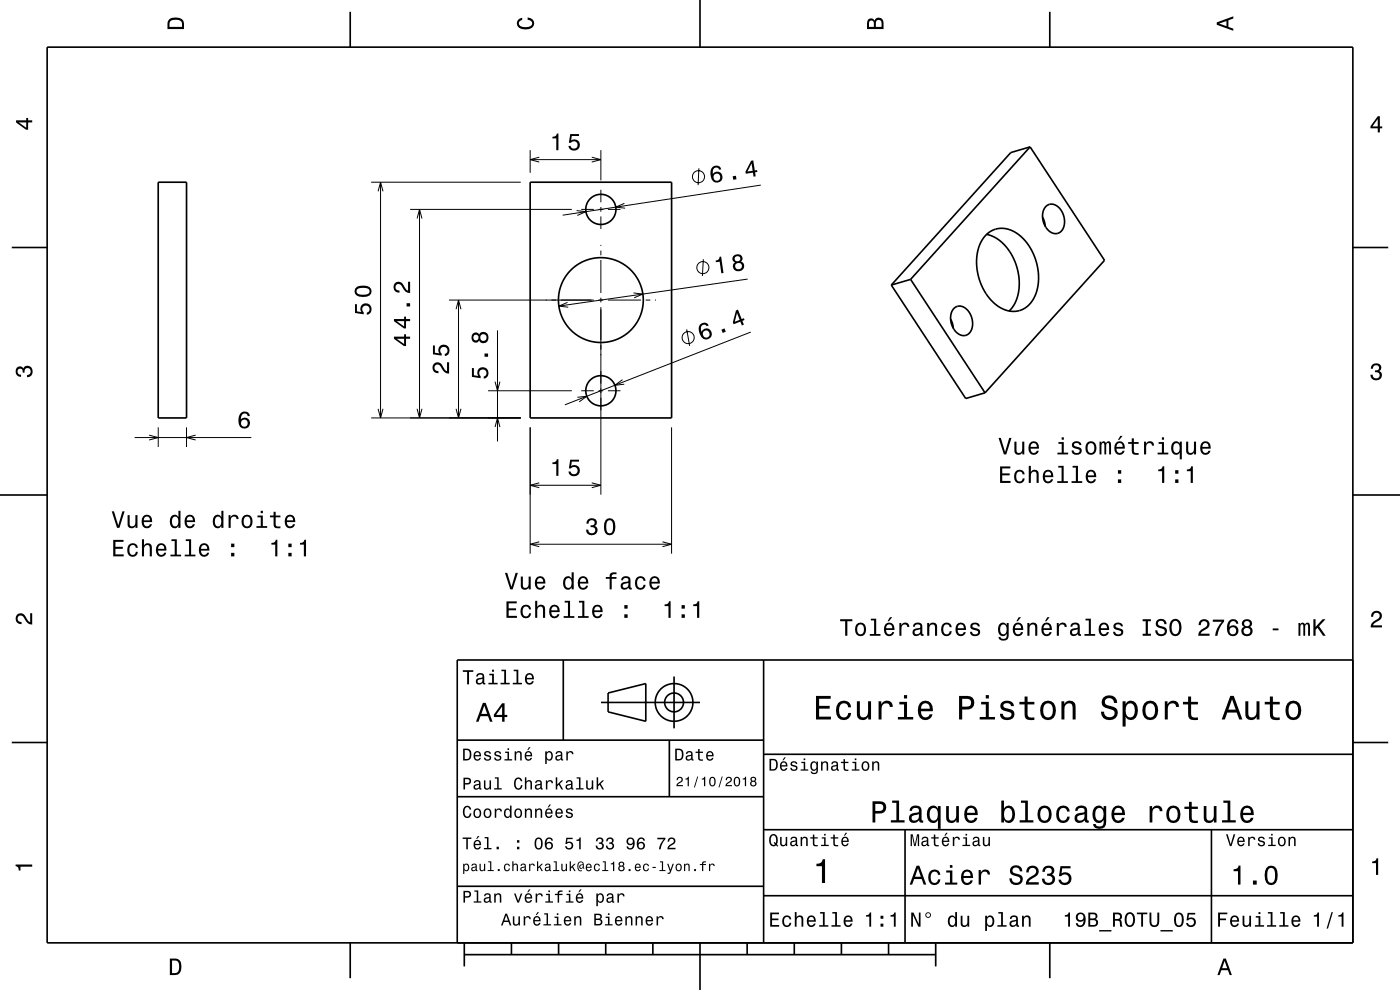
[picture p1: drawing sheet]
<svg xmlns="http://www.w3.org/2000/svg" width="297mm" height="210mm" viewBox="0 0 297 210" stroke-linecap="round" stroke-linejoin="round" font-family="sans-serif">
<g fill="none" stroke="#000" stroke-width=".21">
<path d="M78.7 38.7h31.8M80.7 38.7v50M112.5 31.9v4.8M112.5 33.9h15M114.4 33.3l-1.9 .6 1.9 .5M125.5 33.3l2 .6-2 .5M127.5 31.9v6.4M148.3 35.7l-.2 3.6M161.4 39.3l-42 6.3M80.2 40.6l.5-1.9 .5 1.9M87 44.4h34.3M88.5 46.3l.5-1.9 .5 1.9"/>
<path d="M89 44.4v44.3M122.3 44.7l2 .2-1.8 .8M123.3 44.4h2.7M127 44.4h1M127.5 40.3v2.6M127.5 43.9v1M127.5 45.9v2.7M127.5 52v.2M127.5 53.2v1M127.5 55.2v7M129 44.4h2.6M132.5 43.1l-1.9 .8 2 .3"/>
<path d="M149.2 55l-.2 3.6M158.6 59.2l-40 5.7M95.3 63.7h30.7M96.8 65.6l.5-1.9 .5 1.9M97.3 63.7v25M105.5 70.1v23.6M120.4 64.1l-1.8 .8 1.9 .3M127 63.7h1M127.5 63.2v1M127.5 65.2v39.7M129 63.7h7M134.4 62.1l2 .3-1.9 .8"/>
<path d="M137 63.7h1M139 63.7h.2M145.7 69.9l.6 3.5M159.3 70.4l-39.5 15.5M28.6 92.8h24.7M31.6 92.3l2 .5-2 .5M33.6 90.7v4.1M39.6 90.7v4.1M41.5 92.3l-1.9 .5 1.9 .5M78.7 88.7h31.8M80.2 86.7l.5 2 .5-2M88.5 86.7l.5 2 .5-2"/>
<path d="M96.8 86.7l.5 2 .5-2M103.5 82.9h17.8M105 81l.5 1.9 .6-1.9M105 90.6l.5-1.9 .6 1.9M112.5 90.7v26.7M122.5 84.3l2-.2-1.6 1.1M123.3 82.9h2.7M127 82.9h1M129 82.9h2.6M132.1 80.5l-1.6 1.2 1.9-.2M142.5 90.7v26.7M112.5 115.4h30"/>
<path d="M112.5 102.9h15M114.4 114.9l-1.9 .5 1.9 .6M114.4 102.4l-1.9 .5 1.9 .6M125.5 102.4l2 .5-2 .6M140.5 114.9l2 .5-2 .6"/>
<circle cx="148.2" cy="37.5" r="1.28"/>
<circle cx="149.1" cy="56.8" r="1.28"/>
<circle cx="146" cy="71.6" r="1.28"/>
</g>
<g fill="none" stroke="#000" stroke-width=".35">
<path d="M10 10h277v190h-277zM74.3 2.5v7.5M148.5 0v10M222.7 2.5v7.5M33.6 38.7h6v50h-6zM112.5 38.7h30v50h-30zM218.5 31.2l-4.1 1.2-25.3 28.1M218.5 31.2l15.8 24-25.3 28.1M218.5 31.2l-25.3 28.1M2.5 52.5h7.5M193.2 59.3l15.8 24M193.2 59.3l-4.1 1.2"/>
<path d="M209.2 49.8a5.1 5.1 0 0 1 7.3 .3 11.5 11.5 0 0 1 2.7 13.4 5 5 0 0 1-8 1l-1.3-1.2-1.1-1.7-.8-1.5-.5-1.9a9.1 9.1 0 0 1 1.7-8.4zM209.3 49.7a9.7 9.7 0 0 1 6.6 7.7 9.1 9.1 0 0 1-1.8 8.6M221.2 46.1l.4 .9 .1 1M221.8 43.8a2.02 2.02 0 0 1 3.2 .7 3.5 3.5 0 0 1-.3 4.9 2.61 2.61 0 0 1-3.3-2.1 3.5 3.5 0 0 1 .4-3.5zM287 52.5h7.5M189.1 60.5l15.8 24 4.1-1.2M201.7 67.7l.4 1 .1 .9M202.3 65.5a2.02 2.02 0 0 1 3.2 .6 3.5 3.5 0 0 1-.3 4.9 2.61 2.61 0 0 1-3.3-2.1 3.5 3.5 0 0 1 .4-3.4zM0 105h10M287 105h10M119.5 140v17M162 140v60"/>
<path d="M287 140h-190v60M2.5 157.5h7.5M97 157h65M127.5 149h21M129 147l8-2v8l-8-2zM142 157v12M143 143.5v11M287 157.5h7.5M97 169h65M162 176h125M162 160h125M192 176v24"/>
<path d="M257 176v24M97 188h65M162 190h125M74.3 200v7.5M98.5 202.5h100M98.5 200v5M108.5 200v2.5M118.5 200v2.5M128.5 200v2.5M138.5 200v2.5M148.5 200v10M158.5 200v2.5"/>
<path d="M168.5 200v2.5M178.5 200v2.5M188.5 200v2.5M198.5 200v5M222.7 200v7.5"/>
<circle cx="127.5" cy="44.4" r="3.2"/>
<circle cx="127.5" cy="63.7" r="9"/>
<circle cx="127.5" cy="82.9" r="3.2"/>
<circle cx="143" cy="149" r="2"/>
<circle cx="143" cy="149" r="4"/>
</g>
<g fill="#000">
<path d="M36 4a2.18 2.18 0 0 0-.5 2.2h3.5v-1.2a1.43 1.43 0 0 0-1.7-1.3zM36.3 4.4a2.15 2.15 0 0 1 2.2 .3l.1 1h-2.6v-1z" fill-rule="evenodd"/>
<path d="M109.9 4.2l.9-.4v.4a.7 .7 0 0 0-.7 .5 .7 .7 0 0 0 .3 .8 1.7 1.7 0 0 0 2.5-.5 .9 .9 0 0 0-1-.8v-.5a1.24 1.24 0 0 1 1.4 1.1 1.24 1.24 0 0 1-1 1.4 2.22 2.22 0 0 1-2.5-.7l-.2-.5z" fill-rule="evenodd"/>
<path d="M184.2 4.2l-.3 .7v1.3h3.5v-1.3a.98 .98 0 0 0-.7-1.1 .98 .98 0 0 0-1.2 .6 .84 .84 0 0 0-1.3-.2zM184.5 4.5a.54 .54 0 0 1 .6-.1 .54 .54 0 0 1 .3 .6v.7h-1zM185.9 4.4a.62 .62 0 0 1 .8-.1 .62 .62 0 0 1 .3 .6v.8h-1.2z" fill-rule="evenodd"/>
<path d="M258.1 4.7v.6l3.5 1.2v-.4l-1-.4v-1.4l1-.4v-.4zM258.6 5l1.6-.5v1z" fill-rule="evenodd"/>
<path d="M3.4 25.5v.5l2.1 1.5h.5v-1.5h.8v-.5h-.8v-.5h-.4v.5zM4 26h1.6v1.1z" fill-rule="evenodd"/>
<path d="M117.2 29v.4h.8v2.5h.5v-3.6h-.4a.78 .78 0 0 1-.9 .7zM121 28.4l-.3 1.9h.4a.8 .8 0 0 1 1.2-.2 .8 .8 0 0 1 0 1.2 .8 .8 0 0 1-1.2-.4h-.5a1.21 1.21 0 0 0 1.5 1.1 1.21 1.21 0 0 0 .8-1.6 1.21 1.21 0 0 0-1.7-.6l.1-.9h1.5v-.5z" fill-rule="evenodd"/>
<path d="M151 35.5a2.39 2.39 0 0 0 .7 3.2 1.16 1.16 0 0 0 1.5-.5 1.16 1.16 0 0 0-.4-1.5 1.16 1.16 0 0 0-1.6 .2 1.02 1.02 0 0 1 .6-1.4 .58 .58 0 0 1 .8 .5l.4-.1a1.11 1.11 0 0 0-.8-.8 1.11 1.11 0 0 0-1.2 .4zM151.3 37.6a.75 .75 0 0 1 1.5 0 .75 .75 0 0 1-1.5 0zM155.4 37.4l.2 .7 .6-.1-.1-.7zM159.3 34.1l-1.2 2.3 .1 .5 1.5-.3 .2 .9 .4-.1-.1-.8 .5-.1-.1-.4-.5 .1-.3-2.2zM159.4 34.7l.3 1.5-1.1 .2z" fill-rule="evenodd"/>
<path d="M292.3 24.7l-1.6 2.1v.4h1.6v.9h.4v-.9h.5v-.4h-.5v-2.1zM292.3 25.2v1.6h-1.1z" fill-rule="evenodd"/>
<path d="M151.8 55.3l.1 .3 .8-.1 .3 2.5 .5-.1-.5-3.5-.4 .1a.77 .77 0 0 1-.8 .8zM155.6 54.3a.83 .83 0 0 0 .3 1.4 1.11 1.11 0 0 0-.2 1.5 1.11 1.11 0 0 0 1.6 .2 1.03 1.03 0 0 0 .6-1 1.03 1.03 0 0 0-.7-.9 .89 .89 0 0 0 .2-1.2 .89 .89 0 0 0-1.1-.4zM156 56.5a.71 .71 0 0 1 1.4 0 .71 .71 0 0 1-1.4 0zM155.8 54.9a.6 .6 0 0 1 1.2 0 .6 .6 0 0 1-1.2 0z" fill-rule="evenodd"/>
<path d="M75.3 64.5v1.9l1.9 .3v-.4a.8 .8 0 0 1-.3-1.3 .8 .8 0 0 1 1.3 .1 .8 .8 0 0 1-.4 1.2v.5a1.21 1.21 0 0 0 1.1-1.5 1.21 1.21 0 0 0-1.7-.8 1.21 1.21 0 0 0-.5 1.7l-1-.1v-1.6zM75.7 60.9a1.13 1.13 0 0 0-.5 1.2 1.13 1.13 0 0 0 1 .8 2.28 2.28 0 0 0 2.5-.6 1.14 1.14 0 0 0-.9-1.6 2.9 2.9 0 0 0-2.1 .2zM75.7 61.5a2.37 2.37 0 0 1 2.6 0v.6a2.38 2.38 0 0 1-2.6 0z" fill-rule="evenodd"/>
<path d="M83.6 71.4v.5l2.1 1.5h.4v-1.5h.9v-.5h-.9v-.5h-.4v.5zM84.2 71.9h1.5v1.1zM83.6 67.7v.4l2.1 1.6h.4v-1.6h.9v-.4h-.9v-.5h-.4v.5zM84.2 68.1h1.5v1.1zM86.3 64.3v.7h.7v-.7zM83.8 60.1a1.2 1.2 0 0 0-.2 1.3 1.2 1.2 0 0 0 1.1 .7v-.5a.71 .71 0 0 1-.8-.5 .71 .71 0 0 1 .5-.8 .71 .71 0 0 1 .9 .4 1.79 1.79 0 0 0 1.7 1.5v-2.4h-.4v1.9a2.23 2.23 0 0 1-1.2-1.5 1.11 1.11 0 0 0-1.6-.1z" fill-rule="evenodd"/>
<path d="M92 77.2a1.2 1.2 0 0 0-.2 1.3 1.2 1.2 0 0 0 1.2 .7v-.5a.71 .71 0 0 1-.8-.5 .71 .71 0 0 1 .5-.9 .71 .71 0 0 1 .8 .5 1.8 1.8 0 0 0 1.8 1.5v-2.5h-.5v1.9a2.2 2.2 0 0 1-1.1-1.4 1.1 1.1 0 0 0-1.7-.1zM91.8 73.3v1.9l1.9 .2v-.4a.79 .79 0 0 1-.2-1.1 .79 .79 0 0 1 1.2-.1 .79 .79 0 0 1-.1 1.2l-.2 .1v.4a1.21 1.21 0 0 0 1-1.5 1.21 1.21 0 0 0-1.6-.8 1.21 1.21 0 0 0-.6 1.8l-.9-.2v-1.5z" fill-rule="evenodd"/>
<path d="M148.5 68.9a2.24 2.24 0 0 0 1.2 3.1 1.16 1.16 0 0 0 1.3-.8 1.16 1.16 0 0 0-.7-1.4 1.16 1.16 0 0 0-1.5 .6 1.02 1.02 0 0 1 .3-1.5 .58 .58 0 0 1 .8 .3l.5-.2a1.1 1.1 0 0 0-1.9-.1zM149 70.9a.75 .75 0 0 1 1.5 0 .75 .75 0 0 1-1.5 0zM153 69.9l.3 .7 .7-.2-.3-.7zM156.1 65.8l-.6 2.6 .1 .4 1.5-.6 .3 .8 .4-.1-.3-.8 .5-.2-.2-.4-.5 .2-.7-2zM156.3 66.4l.6 1.4-1 .5z" fill-rule="evenodd"/>
<path d="M291.1 77.4a1.08 1.08 0 0 1 1.4-.2 1.08 1.08 0 0 1 .4 1.2l-.3 .3a1.06 1.06 0 0 1 .5 1.3 1.06 1.06 0 0 1-1.2 .7 1.1 1.1 0 0 1-1.2-1.2h.5a.71 .71 0 0 0 1 .8 .71 .71 0 0 0 .1-1.3h-.6v-.4a.61 .61 0 0 0 .8-.3 .61 .61 0 0 0-.2-.8 .61 .61 0 0 0-.9 .2l-.1 .5h-.5z" fill-rule="evenodd"/>
<path d="M3.6 78a.86 .86 0 0 1 1.4 .2 1.06 1.06 0 0 1 1.2-.6 1.06 1.06 0 0 1 .7 1.2 1.1 1.1 0 0 1-1.2 1.2v-.4a.71 .71 0 0 0 .8-1 .71 .71 0 0 0-1.3-.1v.6h-.4a.61 .61 0 0 0-.3-.8 .61 .61 0 0 0-.8 .2 .61 .61 0 0 0 .2 .8l.6 .2v.4a1.15 1.15 0 0 1-1.2-.6 1.15 1.15 0 0 1 .3-1.3z" fill-rule="evenodd"/>
<path d="M51.1 87.6a2.39 2.39 0 0 0 .2 3.2 1.16 1.16 0 0 0 1.5-.3 1.16 1.16 0 0 0-.2-1.6 1.16 1.16 0 0 0-1.5 .1 1.02 1.02 0 0 1 .8-1.3 .58 .58 0 0 1 .6 .6h.5a1.12 1.12 0 0 0-.7-1 1.12 1.12 0 0 0-1.2 .3zM51.1 89.8a.75 .75 0 0 1 1.5 0 .75 .75 0 0 1-1.5 0z" fill-rule="evenodd"/>
<path d="M100.1 78.1v1.8l1.9 .3v-.4a.79 .79 0 0 1-.2-1.1 .79 .79 0 0 1 1.2-.1 .79 .79 0 0 1-.1 1.2l-.3 .1v.4a1.21 1.21 0 0 0 1.1-1.5 1.21 1.21 0 0 0-1.7-.8 1.21 1.21 0 0 0-.5 1.7l-1-.1v-1.5zM102.8 75v.7h.7v-.7zM100.3 70.8a1.05 1.05 0 0 0-.2 1.4 1.05 1.05 0 0 0 1.3 .4l.3-.4a1.11 1.11 0 0 0 1.5 .5 1.11 1.11 0 0 0 .4-1.6 1.03 1.03 0 0 0-1-.7 1.03 1.03 0 0 0-.9 .6l-.2-.2a.85 .85 0 0 0-1.2 0zM101.9 71.6a.71 .71 0 0 1 1.4 0 .71 .71 0 0 1-1.4 0zM100.4 71.6a.6 .6 0 0 1 1.2 0 .6 .6 0 0 1-1.2 0z" fill-rule="evenodd"/>
<path d="M211.8 92.9l1.2 3.5h.5l1.1-3.5h-.5l-.9 3-.9-3zM215.2 93.7v1.8a.89 .89 0 0 0 .6 .9 .89 .89 0 0 0 1.1-.4v.4h.4v-2.7h-.4v1.6a.65 .65 0 0 1-.4 .7 .65 .65 0 0 1-.8-.3l-.1-2zM218.5 94a1.54 1.54 0 0 0 .8 2.5 1.06 1.06 0 0 0 1.1-.9h-.5l-.2 .4-.4 .1a.76 .76 0 0 1-.7-.9h1.8a1.17 1.17 0 0 0-.5-1.4 1.17 1.17 0 0 0-1.4 .2zM218.8 94.2a.66 .66 0 0 1 .8-.1 .66 .66 0 0 1 .4 .7h-1.4zM224.5 93.8v.4h.7v1.8h-.9v.4h2.3v-.4h-.9v-2.2zM225.2 92.8v.5h.5v-.5zM227.6 93.8a.75 .75 0 0 0-.2 .9 .75 .75 0 0 0 .7 .4l.9 .4a.63 .63 0 0 1-.6 .6 .63 .63 0 0 1-.6-.6h-.5a1.07 1.07 0 0 0 1.2 1 1.07 1.07 0 0 0 .9-1.2l-.4-.4-1.1-.3a.54 .54 0 0 1 .5-.7 .54 .54 0 0 1 .6 .5h.4a1.03 1.03 0 0 0-.7-.9 1.03 1.03 0 0 0-1.1 .3zM230.6 94a1.53 1.53 0 0 0 .8 2.5 1.48 1.48 0 0 0 1.2-1.5 1.48 1.48 0 0 0-1.2-1.4l-.5 .1zM230.9 94.3a.67 .67 0 0 1 .7-.3 .67 .67 0 0 1 .5 .6 1.11 1.11 0 0 1-.7 1.5 1.17 1.17 0 0 1-.5-1.8zM233.2 93.7v2.7h.5v-2.1l.2-.3h.2l.2 .3v2.1h.4v-2.1l.3-.3 .2 .1 .1 .4v1.9h.4v-1.9a.69 .69 0 0 0-.5-.9l-.6 .4-.2-.3-.3-.1-.5 .4v-.3zM237.7 92.5l-.5 .8h.3l.7-.8zM236.7 94a1.54 1.54 0 0 0 .8 2.5 1.05 1.05 0 0 0 1.1-.9h-.5l-.2 .4-.4 .1a.75 .75 0 0 1-.6-.9h1.7a1.16 1.16 0 0 0-.5-1.4 1.16 1.16 0 0 0-1.4 .2zM237 94.2a.66 .66 0 0 1 .8-.1 .66 .66 0 0 1 .4 .7h-1.3zM240.1 93v.8h-.8v.4h.8v1.7a1.04 1.04 0 0 0 1.5 .6v-.4a.68 .68 0 0 1-1-.4l-.1-1.5h1.1v-.4h-1.1v-.8zM242.7 93.7v2.7h.4v-1.6a.67 .67 0 0 1 .4-.7 .67 .67 0 0 1 .8 .2l.1 .2h.4a.89 .89 0 0 0-.7-.9 .89 .89 0 0 0-1 .5v-.4zM245.8 93.8v.4h.7v1.8h-.9v.4h2.2v-.4h-.9v-2.2zM246.5 92.8v.5h.4v-.5zM248.7 94a1.57 1.57 0 0 0 .8 2.5l.4-.1 .4-.4v1.4h.4v-3.7h-.4v.4l-.2-.2a.87 .87 0 0 0-1.4 .1zM249.1 94.3a.62 .62 0 0 1 .7-.3 .62 .62 0 0 1 .4 .6 1.11 1.11 0 0 1-.6 1.5 1.19 1.19 0 0 1-.5-1.8zM251.6 93.7v1.8a.89 .89 0 0 0 .6 .9 .89 .89 0 0 0 1.1-.4v.4h.4v-2.7h-.4v1.6a.65 .65 0 0 1-.4 .7 .65 .65 0 0 1-.8-.3v-2zM254.9 94a1.54 1.54 0 0 0 .8 2.5 1.06 1.06 0 0 0 1.1-.9h-.4l-.3 .4-.3 .1a.75 .75 0 0 1-.7-.9h1.7a1.17 1.17 0 0 0-.4-1.4 1.17 1.17 0 0 0-1.5 .2zM255.3 94.2a.66 .66 0 0 1 .8-.1 .66 .66 0 0 1 .3 .7h-1.3z" fill-rule="evenodd"/>
<path d="M24 114.5v3.5h2.2v-.4h-1.7v-1.2h1.6v-.4h-1.6v-1.1h1.7v-.4zM27.3 115.6a1.53 1.53 0 0 0 .8 2.5 1.06 1.06 0 0 0 1.1-1h-.4a.67 .67 0 0 1-.6 .6 .67 .67 0 0 1-.7-.6 1.11 1.11 0 0 1 .7-1.5 .6 .6 0 0 1 .6 .6h.4a1.09 1.09 0 0 0-.7-1 1.09 1.09 0 0 0-1.2 .4zM30.1 114.4v3.6h.5v-1.5a.64 .64 0 0 1 .3-.8 .64 .64 0 0 1 .8 .3l.1 2h.4v-1.8a.88 .88 0 0 0-.6-.9 .88 .88 0 0 0-1 .4v-1.3zM33.4 115.6a1.54 1.54 0 0 0 .8 2.5 1.06 1.06 0 0 0 1.1-.9h-.5l-.2 .4-.4 .1a.76 .76 0 0 1-.7-.9h1.8a1.17 1.17 0 0 0-.5-1.4 1.17 1.17 0 0 0-1.4 .2zM33.7 115.8a.66 .66 0 0 1 .8-.1 .66 .66 0 0 1 .4 .7h-1.4zM36.4 114.4v.4h.7v2.8h-.9v.4h2.2v-.4h-.9v-3.2zM39.4 114.4v.4h.7v2.8h-.9v.4h2.3v-.4h-1v-3.2zM42.5 115.6a1.54 1.54 0 0 0 .8 2.5 1.06 1.06 0 0 0 1.1-.9h-.5l-.2 .4-.4 .1a.76 .76 0 0 1-.7-.9h1.8a1.16 1.16 0 0 0-.5-1.4 1.16 1.16 0 0 0-1.4 .2zM42.8 115.8a.66 .66 0 0 1 .8-.1 .66 .66 0 0 1 .4 .7h-1.4zM49 117.3v.7h.7v-.7zM49 115.3v.8h.7v-.8z" fill-rule="evenodd"/>
<path d="M23.7 108.5l1.1 3.5h.5l1.1-3.5h-.4l-.9 2.9-.9-2.9zM27.1 109.3v1.7a.89 .89 0 0 0 .6 1 .89 .89 0 0 0 1-.4v.4h.5v-2.7h-.5v1.5a.65 .65 0 0 1-.4 .8 .65 .65 0 0 1-.8-.3v-2zM30.3 109.6a1.54 1.54 0 0 0 .8 2.5 1.06 1.06 0 0 0 1.1-.9h-.4l-.2 .4-.4 .1a.76 .76 0 0 1-.7-1h1.8a1.16 1.16 0 0 0-.5-1.3 1.16 1.16 0 0 0-1.5 .2zM30.7 109.8a.66 .66 0 0 1 .8-.2 .66 .66 0 0 1 .3 .8h-1.3zM36.3 109.6a1.57 1.57 0 0 0 .8 2.5l.4-.2 .3-.3v.4h.5v-3.6h-.4v1.3a.89 .89 0 0 0-1.6-.1zM36.7 109.8a.62 .62 0 0 1 .6-.2 .62 .62 0 0 1 .5 .6 1.12 1.12 0 0 1-.7 1.5 1.19 1.19 0 0 1-.4-1.9zM39.5 109.6a1.54 1.54 0 0 0 .7 2.5 1.06 1.06 0 0 0 1.1-.9h-.4l-.2 .4-.4 .1a.76 .76 0 0 1-.7-1h1.8a1.16 1.16 0 0 0-.5-1.3 1.16 1.16 0 0 0-1.4 .2zM39.8 109.8a.66 .66 0 0 1 .8-.2 .66 .66 0 0 1 .3 .8h-1.3zM45.4 109.6a1.58 1.58 0 0 0 .8 2.5l.4-.2 .4-.3v.4h.4v-3.6h-.4v1.3a.89 .89 0 0 0-1.6-.1zM45.8 109.8a.62 .62 0 0 1 .7-.2 .62 .62 0 0 1 .4 .6 1.12 1.12 0 0 1-.6 1.5 1.19 1.19 0 0 1-.5-1.9zM48.5 109.3v2.7h.4v-1.6a.67 .67 0 0 1 .4-.8 .67 .67 0 0 1 .8 .3l.1 .2h.4a.89 .89 0 0 0-.7-.9 .89 .89 0 0 0-1 .5v-.4zM51.5 109.6a1.53 1.53 0 0 0 .9 2.5 1.48 1.48 0 0 0 1.2-1.5 1.48 1.48 0 0 0-1.2-1.4l-.5 .1zM51.9 109.8a.67 .67 0 0 1 .7-.2 .67 .67 0 0 1 .5 .6 1.11 1.11 0 0 1-.7 1.5 1.17 1.17 0 0 1-.5-1.9zM54.6 109.4v.3h.7v1.9h-.9v.4h2.3v-.4h-.9v-2.2zM55.3 108.4v.5h.5v-.5zM58 108.6v.8h-.7v.3h.7l.1 1.8a1.05 1.05 0 0 0 1.4 .5v-.3a.68 .68 0 0 1-1-.4v-1.6h1v-.3h-1v-.8zM60.7 109.6a1.54 1.54 0 0 0 .8 2.5 1.06 1.06 0 0 0 1.1-.9h-.4l-.3 .4-.3 .1a.76 .76 0 0 1-.7-1h1.7a1.16 1.16 0 0 0-.5-1.3 1.16 1.16 0 0 0-1.4 .2zM61.1 109.8a.66 .66 0 0 1 .7-.2 .66 .66 0 0 1 .4 .8h-1.3z" fill-rule="evenodd"/>
<path d="M57.6 115.2v.3h.8v2.5h.4v-3.5h-.3a.77 .77 0 0 1-.9 .7zM61.2 117.3v.7h.7v-.7zM61.2 115.3v.8h.7v-.8zM63.6 115.2v.3h.9v2.5h.4v-3.5h-.3a.77 .77 0 0 1-1 .7z" fill-rule="evenodd"/>
<path d="M117.2 98.1v.3h.8v2.5h.5v-3.5h-.4a.78 .78 0 0 1-.9 .7zM121 97.5l-.3 1.9h.4a.79 .79 0 0 1 1.1-.2 .79 .79 0 0 1 .1 1.2 .79 .79 0 0 1-1.2-.1v-.3h-.5a1.21 1.21 0 0 0 1.5 1.1 1.21 1.21 0 0 0 .8-1.7 1.21 1.21 0 0 0-1.7-.5l.1-1h1.5v-.4z" fill-rule="evenodd"/>
<path d="M124.7 110.2l-.3 .9h.5a.62 .62 0 0 1 .3-.8 .62 .62 0 0 1 .8 .3 .62 .62 0 0 1-.2 .8h-.5v.4a.72 .72 0 0 1 .9 .5 .72 .72 0 0 1-.4 .9 .72 .72 0 0 1-1-.5v-.4h-.5a1.18 1.18 0 0 0 1.5 1.2 1.18 1.18 0 0 0 .6-1.8l-.2-.1a.9 .9 0 0 0 .4-1.1 .9 .9 0 0 0-1.1-.6zM128.4 110.4a2.67 2.67 0 0 0 .4 3 1.14 1.14 0 0 0 1.7-.9 2.3 2.3 0 0 0-.6-2.5l-.6-.1-.5 .1zM129 110.4h.7a2.38 2.38 0 0 1 0 2.6h-.7a2.37 2.37 0 0 1 0-2.6z" fill-rule="evenodd"/>
<path d="M212.2 98.9v3.5h2.2v-.4h-1.8v-1.2h1.6v-.4h-1.6v-1h1.7v-.5zM215.4 100a1.53 1.53 0 0 0 .9 2.5 1.06 1.06 0 0 0 1.1-1h-.4a.67 .67 0 0 1-.7 .6 .67 .67 0 0 1-.7-.6 1.12 1.12 0 0 1 .7-1.5 .6 .6 0 0 1 .6 .6h.5a1.09 1.09 0 0 0-.8-.9 1.09 1.09 0 0 0-1.2 .3zM218.2 98.8v3.6h.5v-1.5a.63 .63 0 0 1 .5-.9 .63 .63 0 0 1 .7 .7v1.7h.5v-1.7a.88 .88 0 0 0-.6-1 .88 .88 0 0 0-1.1 .4v-1.3zM221.5 100a1.54 1.54 0 0 0 .8 2.5 1.05 1.05 0 0 0 1.1-.8h-.4l-.3 .3-.3 .1a.75 .75 0 0 1-.7-.9h1.7a1.16 1.16 0 0 0-.4-1.4 1.16 1.16 0 0 0-1.5 .2zM221.9 100.2a.66 .66 0 0 1 .8-.1 .66 .66 0 0 1 .3 .7h-1.3zM224.5 98.8v.4h.7v2.9h-.9v.3h2.3v-.3h-1v-3.3zM227.5 98.8v.4h.7v2.9h-.9v.3h2.3v-.3h-.9v-3.3zM230.6 100a1.54 1.54 0 0 0 .8 2.5 1.06 1.06 0 0 0 1.1-.8h-.4l-.3 .3-.3 .1a.75 .75 0 0 1-.7-.9h1.8a1.16 1.16 0 0 0-.5-1.4 1.16 1.16 0 0 0-1.5 .2zM231 100.2a.66 .66 0 0 1 .8-.1 .66 .66 0 0 1 .3 .7h-1.3zM237.2 101.7v.7h.7v-.7zM237.2 99.7v.8h.7v-.8z" fill-rule="evenodd"/>
<path d="M245.7 99.6v.3h.8v2.5h.5v-3.5h-.4a.77 .77 0 0 1-.9 .7zM249.3 101.7v.7h.7v-.7zM249.3 99.7v.8h.7v-.8zM251.8 99.6v.3h.8v2.5h.5v-3.5h-.4a.77 .77 0 0 1-.9 .7z" fill-rule="evenodd"/>
<path d="M3.6 130.4a1.22 1.22 0 0 1 2 .7l.4 .6 .4 .3v-1.9h.4v2.4a1.8 1.8 0 0 1-1.7-1.4 .71 .71 0 0 0-.9-.5 .71 .71 0 0 0-.5 .8 .71 .71 0 0 0 .9 .5v.5a1.18 1.18 0 0 1-1.2-.7 1.18 1.18 0 0 1 .2-1.3z" fill-rule="evenodd"/>
<path d="M107.4 127.6v3.5h2.3v-.5h-1.8v-1.1h1.6v-.5h-1.6v-1h1.7v-.4zM110.7 128.6a1.53 1.53 0 0 0 .9 2.6 1.06 1.06 0 0 0 1.1-1.1h-.5a.67 .67 0 0 1-.6 .7 .67 .67 0 0 1-.7-.6 1.12 1.12 0 0 1 .7-1.6 .6 .6 0 0 1 .6 .7h.5a1.09 1.09 0 0 0-.8-1 1.09 1.09 0 0 0-1.2 .3zM113.5 127.4v3.7h.5v-1.6a.63 .63 0 0 1 .5-.9 .63 .63 0 0 1 .7 .8v1.7h.4v-1.8a.88 .88 0 0 0-.6-1 .88 .88 0 0 0-1 .4v-1.3zM116.8 128.6a1.54 1.54 0 0 0 .8 2.6 1.05 1.05 0 0 0 1.1-.9h-.5l-.2 .3-.3 .2a.75 .75 0 0 1-.7-1h1.7a1.16 1.16 0 0 0-.5-1.3 1.16 1.16 0 0 0-1.4 .1zM117.1 128.9a.66 .66 0 0 1 .8-.2 .66 .66 0 0 1 .4 .8h-1.3zM119.8 127.4v.4h.7v2.9h-.9v.4h2.2v-.4h-.9v-3.3zM122.8 127.4v.4h.7v2.9h-.9v.4h2.3v-.4h-.9v-3.3zM125.9 128.6a1.54 1.54 0 0 0 .8 2.6 1.06 1.06 0 0 0 1.1-.9h-.4l-.3 .3-.3 .2a.75 .75 0 0 1-.7-1h1.7a1.16 1.16 0 0 0-.4-1.3 1.16 1.16 0 0 0-1.5 .1zM126.3 128.9a.66 .66 0 0 1 .8-.2 .66 .66 0 0 1 .3 .8h-1.3zM132.4 130.3v.8h.7v-.8zM132.4 128.4v.7h.7v-.7z" fill-rule="evenodd"/>
<path d="M107.1 121.5l1.2 3.5h.5l1.1-3.5h-.5l-.9 3-.9-3zM110.5 122.3v1.8a.89 .89 0 0 0 .6 1 .89 .89 0 0 0 1.1-.5v.4h.4v-2.7h-.5v1.6a.65 .65 0 0 1-.3 .7 .65 .65 0 0 1-.9-.3v-2zM113.8 122.6a1.54 1.54 0 0 0 .8 2.5 1.06 1.06 0 0 0 1.1-.9h-.5l-.2 .4-.4 .1a.76 .76 0 0 1-.7-.9h1.8a1.17 1.17 0 0 0-.5-1.4 1.17 1.17 0 0 0-1.4 .2zM114.1 122.8a.66 .66 0 0 1 .8-.1 .66 .66 0 0 1 .3 .7h-1.3zM119.7 122.6a1.57 1.57 0 0 0 .8 2.5l.4-.1 .4-.4v.4h.4v-3.6h-.4v1.3a.89 .89 0 0 0-1.6-.1zM120.1 122.9a.62 .62 0 0 1 .7-.3 .62 .62 0 0 1 .4 .6 1.11 1.11 0 0 1-.6 1.5 1.19 1.19 0 0 1-.5-1.8zM122.9 122.6a1.54 1.54 0 0 0 .8 2.5 1.06 1.06 0 0 0 1.1-.9h-.5l-.2 .4-.4 .1a.76 .76 0 0 1-.7-.9h1.8a1.17 1.17 0 0 0-.5-1.4 1.17 1.17 0 0 0-1.4 .2zM123.2 122.8a.66 .66 0 0 1 .8-.1 .66 .66 0 0 1 .3 .7h-1.3zM128.5 122.4v.4h.8v2.2h.5v-2.2h1v-.4h-1v-.4l.3-.2h.7v-.4a1.04 1.04 0 0 0-1.5 .8v.2zM132 122.4l-.2 .7h.4a.55 .55 0 0 1 .6-.5 .55 .55 0 0 1 .4 .7l-.2 .1a1 1 0 0 0-1 .2 1 1 0 0 0-.3 1 .94 .94 0 0 0 1.7 .1l.1 .3h.5v-.3l-.2-.1v-1.6a1.02 1.02 0 0 0-1.8-.6zM132.2 124l1.1-.4a.77 .77 0 0 1-.2 .9 .77 .77 0 0 1-.9 .1zM135 122.6a1.53 1.53 0 0 0 .8 2.5 1.05 1.05 0 0 0 1.2-1h-.5a.67 .67 0 0 1-.6 .6 .67 .67 0 0 1-.7-.6 1.12 1.12 0 0 1 .7-1.5 .6 .6 0 0 1 .6 .6h.4a1.09 1.09 0 0 0-.7-1 1.09 1.09 0 0 0-1.2 .4zM138.1 122.6a1.54 1.54 0 0 0 .7 2.5 1.06 1.06 0 0 0 1.1-.9h-.4l-.2 .4-.4 .1a.76 .76 0 0 1-.7-.9h1.8a1.17 1.17 0 0 0-.5-1.4 1.17 1.17 0 0 0-1.4 .2zM138.4 122.8a.66 .66 0 0 1 .8-.1 .66 .66 0 0 1 .3 .7h-1.3z" fill-rule="evenodd"/>
<path d="M141 128.2v.4h.8v2.5h.5v-3.6h-.4a.77 .77 0 0 1-.9 .7zM144.6 130.3v.8h.7v-.8zM144.6 128.4v.7h.7v-.7zM147.1 128.2v.4h.8v2.5h.4v-3.6h-.3a.77 .77 0 0 1-.9 .7z" fill-rule="evenodd"/>
<path d="M178.2 131.4v.4h1.1v3.1h.5v-3.1h1v-.4zM181.7 132.4a1.53 1.53 0 0 0 .9 2.6 1.48 1.48 0 0 0 1.1-1.5 1.48 1.48 0 0 0-1.1-1.4l-.5 .1zM182 132.7a.67 .67 0 0 1 .7-.2 .67 .67 0 0 1 .5 .5 1.11 1.11 0 0 1-.6 1.6 1.17 1.17 0 0 1-.6-1.9zM184.7 131.2v.4h.7v2.9h-.9v.4h2.3v-.4h-.9v-3.3zM188.8 130.9l-.5 .9h.3l.7-.9zM187.8 132.4a1.54 1.54 0 0 0 .8 2.6 1.07 1.07 0 0 0 1.1-.9h-.4l-.3 .3-.3 .2a.76 .76 0 0 1-.7-1h1.8a1.17 1.17 0 0 0-.5-1.3 1.17 1.17 0 0 0-1.5 .1zM188.2 132.7a.66 .66 0 0 1 .8-.2 .66 .66 0 0 1 .3 .8h-1.3zM190.8 132.2v2.7h.4v-1.6a.66 .66 0 0 1 .4-.8 .66 .66 0 0 1 .8 .3l.1 .2h.4a.9 .9 0 0 0-.7-.9 .9 .9 0 0 0-1 .5v-.4zM194 132.3l-.3 .6h.4a.55 .55 0 0 1 .7-.5 .55 .55 0 0 1 .3 .8h-.2a1 1 0 0 0-1 .2 1 1 0 0 0-.3 1.1 .93 .93 0 0 0 1.7 0l.1 .3 .5 .1v-.4h-.2v-1.6a1.02 1.02 0 0 0-.7-.8 1.02 1.02 0 0 0-1 .2zM194.1 133.8l1.1-.3a.77 .77 0 0 1-.2 .9 .77 .77 0 0 1-.9 0l-.1-.3zM196.7 132.2v2.7h.4v-1.6a.63 .63 0 0 1 .4-.8 .63 .63 0 0 1 .8 .4l.1 2h.4v-1.8a.89 .89 0 0 0-.6-1 .89 .89 0 0 0-1.1 .5v-.4zM200 132.4a1.53 1.53 0 0 0 .8 2.6 1.06 1.06 0 0 0 1.1-1.1h-.4a.67 .67 0 0 1-.7 .7 .67 .67 0 0 1-.7-.6 1.11 1.11 0 0 1 .7-1.6 .59 .59 0 0 1 .7 .6h.4a1.09 1.09 0 0 0-.8-.9 1.09 1.09 0 0 0-1.1 .3zM203 132.4a1.54 1.54 0 0 0 .8 2.6 1.07 1.07 0 0 0 1.1-.9h-.5l-.2 .3-.3 .2a.76 .76 0 0 1-.7-1h1.7a1.17 1.17 0 0 0-.5-1.3 1.17 1.17 0 0 0-1.4 .1zM203.4 132.7a.66 .66 0 0 1 .7-.2 .66 .66 0 0 1 .4 .8h-1.3zM206.1 132.3a.75 .75 0 0 0-.2 .8 .75 .75 0 0 0 .7 .5l.9 .4a.63 .63 0 0 1-.6 .6 .63 .63 0 0 1-.7-.6h-.4a1.07 1.07 0 0 0 1.2 .9 1.07 1.07 0 0 0 .9-1.2l-.4-.3-1.1-.3a.54 .54 0 0 1 .4-.7 .54 .54 0 0 1 .6 .5h.5a1.03 1.03 0 0 0-.7-.9 1.03 1.03 0 0 0-1.1 .3zM212 132.4a1.57 1.57 0 0 0 .8 2.6l.4-.2 .4-.4a.73 .73 0 0 1-.3 1.1 .73 .73 0 0 1-1-.4h-.5a1.1 1.1 0 0 0 1.3 .8 1.1 1.1 0 0 0 .9-1.2v-2.5h-.4v.4l-.4-.4a.9 .9 0 0 0-1.2 .2zM212.4 132.7a.63 .63 0 0 1 .6-.2 .63 .63 0 0 1 .5 .6 1.11 1.11 0 0 1-.7 1.5 1.19 1.19 0 0 1-.4-1.9zM216.1 130.9l-.5 .9h.3l.7-.9zM215.1 132.4a1.54 1.54 0 0 0 .8 2.6 1.07 1.07 0 0 0 1.1-.9h-.4l-.2 .3-.4 .2a.76 .76 0 0 1-.7-1h1.8a1.16 1.16 0 0 0-.5-1.3 1.16 1.16 0 0 0-1.5 .1zM215.5 132.7a.66 .66 0 0 1 .8-.2 .66 .66 0 0 1 .3 .8h-1.3zM217.9 132.2v2.7h.5v-1.6a.63 .63 0 0 1 .5-.9 .63 .63 0 0 1 .7 .8v1.7h.5v-1.8a.89 .89 0 0 0-.7-1 .89 .89 0 0 0-1 .5v-.4zM222.2 130.9l-.5 .9h.3l.7-.9zM221.2 132.4a1.54 1.54 0 0 0 .8 2.6 1.06 1.06 0 0 0 1.1-.9h-.4l-.3 .3-.3 .2a.76 .76 0 0 1-.7-1h1.7a1.16 1.16 0 0 0-.4-1.3 1.16 1.16 0 0 0-1.5 .1zM221.6 132.7a.66 .66 0 0 1 .8-.2 .66 .66 0 0 1 .3 .8h-1.3zM224.2 132.2v2.7h.4v-1.6a.66 .66 0 0 1 .4-.8 .66 .66 0 0 1 .8 .3l.1 .2h.4a.89 .89 0 0 0-.7-.9 .89 .89 0 0 0-1 .5v-.4zM227.3 132.3l-.2 .6h.4a.55 .55 0 0 1 .7-.5 .55 .55 0 0 1 .3 .8h-.2a1 1 0 0 0-1 .2 1 1 0 0 0-.3 1.1 .93 .93 0 0 0 1.7 0l.1 .3 .5 .1v-.4h-.2v-1.6a1.02 1.02 0 0 0-1.8-.6zM227.5 133.8l1.1-.3a.77 .77 0 0 1-.2 .9 .77 .77 0 0 1-.9 0zM230.3 131.2v.4h.7v2.9h-.9v.4h2.2v-.4h-.9v-3.3zM233.4 132.4a1.54 1.54 0 0 0 .8 2.6 1.07 1.07 0 0 0 1-.9h-.4l-.2 .3-.4 .2a.76 .76 0 0 1-.7-1h1.8a1.17 1.17 0 0 0-.5-1.3 1.17 1.17 0 0 0-1.4 .1zM233.7 132.7a.66 .66 0 0 1 .8-.2 .66 .66 0 0 1 .3 .8h-1.3zM236.5 132.3a.75 .75 0 0 0-.3 .8 .75 .75 0 0 0 .8 .5l.8 .4a.63 .63 0 0 1-.6 .6 .63 .63 0 0 1-.6-.6h-.5a1.07 1.07 0 0 0 1.2 .9 1.07 1.07 0 0 0 .9-1.2l-.4-.3-1.1-.3a.54 .54 0 0 1 .5-.7 .54 .54 0 0 1 .6 .5h.4a1.03 1.03 0 0 0-.7-.9 1.03 1.03 0 0 0-1 .3zM242.4 131.4v.4h.6v2.6h-.6v.5h1.8v-.5h-.7v-2.6h.7v-.4zM245.5 131.6a.96 .96 0 0 0-.3 1 .96 .96 0 0 0 .9 .6 .77 .77 0 0 1 1 1 .83 .83 0 0 1-1 .3 .83 .83 0 0 1-.6-.8h-.4a1.21 1.21 0 0 0 1.5 1.3 1.21 1.21 0 0 0 .7-1.8l-.8-.3a.72 .72 0 0 1-.9-.7 .7 .7 0 0 1 .8-.5 .7 .7 0 0 1 .6 .7h.5a1.17 1.17 0 0 0-.7-1.1 1.17 1.17 0 0 0-1.3 .3zM248.4 131.7a2.52 2.52 0 0 0 .4 3.1 1.21 1.21 0 0 0 1.8-.9 1.94 1.94 0 0 0-1-2.6l-.8 .1zM249 131.8l.4-.1a1.7 1.7 0 0 1 .3 2.7l-.3 .1a1.69 1.69 0 0 1-.4-2.7zM254.6 131.7l-.3 .9h.4a.7 .7 0 0 1 .6-.8 .7 .7 0 0 1 .8 .5 .7 .7 0 0 1-.5 .8 1.8 1.8 0 0 0-1.4 1.8h2.4v-.5h-1.9a2.2 2.2 0 0 1 1.5-1.1 1.13 1.13 0 0 0 .1-1.7 1.13 1.13 0 0 0-1.7 .1zM257.3 131.4v.5h1.9a5.2 5.2 0 0 0-1.4 3h.5a5.3 5.3 0 0 1 1.4-3v-.5zM260.8 131.6a2.4 2.4 0 0 0 .2 3.3 1.16 1.16 0 0 0 1.5-.4 1.16 1.16 0 0 0-.2-1.5 1.16 1.16 0 0 0-1.5 0 1.02 1.02 0 0 1 .8-1.3 .58 .58 0 0 1 .6 .6h.5a1.12 1.12 0 0 0-.7-.9 1.12 1.12 0 0 0-1.2 .2zM260.8 133.8a.75 .75 0 0 1 1.5 0 .75 .75 0 0 1-1.5 0zM263.7 131.6a.84 .84 0 0 0 .2 1.4 1.11 1.11 0 0 0-.4 1.5 1.11 1.11 0 0 0 1.5 .4 1.03 1.03 0 0 0 .7-.9 1.03 1.03 0 0 0-.5-1 .89 .89 0 0 0 .4-1.1 .89 .89 0 0 0-1.1-.6zM263.8 133.9a.71 .71 0 0 1 1.4 0 .71 .71 0 0 1-1.4 0zM263.9 132.3a.6 .6 0 0 1 1.2 0 .6 .6 0 0 1-1.2 0zM270 133.3v.4h1.2v-.4zM275.5 132.2v2.7h.4v-1.9a.49 .49 0 0 1 .3-.6l.3 .3v2.2h.4v-2.1l.3-.4 .3 .2v.4v1.9h.4v-1.9a.69 .69 0 0 0-.5-.9l-.6 .3-.2-.2-.3-.1-.4 .3v-.2zM278.6 131.4v3.5h.5v-1.3l.4-.4 1.2 1.7h.5l-1.4-2.1 1.4-1.4h-.6l-1.5 1.6v-1.6z" fill-rule="evenodd"/>
<path d="M291.2 129.9a1.18 1.18 0 0 1 1.9 .3 1.18 1.18 0 0 1-1 1.7l-.5 .3-.3 .5h1.9v.4h-2.4a1.8 1.8 0 0 1 1.4-1.8 .71 .71 0 0 0 .5-.8 .71 .71 0 0 0-.9-.5 .71 .71 0 0 0-.5 .8h-.4z" fill-rule="evenodd"/>
<path d="M98.2 158.8v2.5h.9a1.37 1.37 0 0 0 .7-2.2 1.56 1.56 0 0 0-1.6-.3zM98.6 159.1a.98 .98 0 0 1 1.1 .7 .98 .98 0 0 1-.6 1.2h-.5zM100.7 159.6a1.04 1.04 0 0 0-.2 1.2 1.04 1.04 0 0 0 1 .5l.5-.5h-.3l-.4 .3a.54 .54 0 0 1-.5-.7h1.3a.83 .83 0 0 0-.4-.9 .83 .83 0 0 0-1 .1zM100.9 159.7l.2-.1a.47 .47 0 0 1 .5 .1 .47 .47 0 0 1 .1 .5h-.9zM102.9 159.5l-.2 .1a.69 .69 0 0 0 .9 .9l.2 .1a.43 .43 0 0 1-.4 .5 .43 .43 0 0 1-.4-.4h-.3a.74 .74 0 0 0 .9 .7 .74 .74 0 0 0 .5-1l-1-.4a.38 .38 0 0 1 .3-.5 .38 .38 0 0 1 .4 .4h.3a.78 .78 0 0 0-1.2-.4zM105.1 159.5l-.2 .1a.69 .69 0 0 0 .9 .9l.2 .1a.43 .43 0 0 1-.4 .5 .43 .43 0 0 1-.5-.4h-.3a.74 .74 0 0 0 .9 .7 .74 .74 0 0 0 .5-1l-.9-.4a.38 .38 0 0 1 .3-.5 .38 .38 0 0 1 .4 .4h.3a.77 .77 0 0 0-1.2-.4zM107.2 159.4v.3h.5v1.3h-.7v.3h1.6v-.3h-.6v-1.6zM107.7 158.7v.4h.3v-.4zM109.2 159.4v1.9h.3v-1.1a.45 .45 0 0 1 .4-.6 .45 .45 0 0 1 .5 .5v1.2h.3v-1.3a.63 .63 0 0 0-.5-.7 .63 .63 0 0 0-.7 .4v-.3zM112.2 158.5l-.4 .6h.3l.5-.6zM111.5 159.6a1.04 1.04 0 0 0-.2 1.2 1.04 1.04 0 0 0 1.1 .5l.5-.5h-.3l-.5 .3a.54 .54 0 0 1-.5-.7h1.3a.83 .83 0 0 0-.4-.9 .83 .83 0 0 0-1 .1zM111.8 159.7l.1-.1a.48 .48 0 0 1 .5 .1 .48 .48 0 0 1 .2 .5h-1zM115.7 159.4v2.7h.3v-1.1a.66 .66 0 0 0 .7 .4 .66 .66 0 0 0 .5-.6 .91 .91 0 0 0 0-1.1 .91 .91 0 0 0-1-.3l-.2 .3v-.3zM116.1 159.8a.45 .45 0 0 1 .5-.2 .45 .45 0 0 1 .3 .4 .65 .65 0 0 1 .1 .8 .65 .65 0 0 1-.7 .2 .98 .98 0 0 1-.2-1.2zM118.1 159.5l-.2 .4h.3a.39 .39 0 0 1 .4-.3 .39 .39 0 0 1 .3 .5h-.1a.65 .65 0 0 0-1 .4 .65 .65 0 0 0 .6 .9l.6-.3 .1 .2h.4v-.2l-.2-.1v-1.1a.72 .72 0 0 0-.5-.6 .72 .72 0 0 0-.7 .2zM118.2 160.6l.8-.3a.55 .55 0 0 1-.2 .7 .55 .55 0 0 1-.6 0zM120.1 159.4v1.9h.4v-1.1a.47 .47 0 0 1 .2-.6 .47 .47 0 0 1 .6 .2v.2h.4a.64 .64 0 0 0-.5-.7 .64 .64 0 0 0-.8 .4v-.3z" fill-rule="evenodd"/>
<path d="M98.2 142.2v.3h.9v2.7h.4v-2.7h.9v-.3zM101.3 143l-.3 .5h.4a.47 .47 0 0 1 .5-.4 .47 .47 0 0 1 .4 .6l-.2 .1a.84 .84 0 0 0-1 .2 .84 .84 0 0 0 0 1.1 .9 .9 0 0 0 1.3-.2l.1 .2 .5 .1v-.3l-.3-.1v-1.3a.87 .87 0 0 0-1.4-.5zM101.4 144.3l.9-.3a.66 .66 0 0 1-.1 .7 .66 .66 0 0 1-.8 .1zM103.8 142.9v.3h.6v1.6h-.8v.4h2v-.4h-.8v-1.9zM104.4 142.1v.4h.4v-.4zM106.4 142.1v.3h.6v2.4h-.8v.4h1.9v-.4h-.7v-2.7zM109 142.1v.3h.6v2.4h-.8v.4h1.9v-.4h-.7v-2.7zM111.6 143.1a1.32 1.32 0 0 0 .7 2.1 .9 .9 0 0 0 .9-.7h-.3l-.2 .3-.4 .1a.65 .65 0 0 1-.6-.8h1.6a1 1 0 0 0-.4-1.2 1 1 0 0 0-1.3 .2zM111.9 143.3a.57 .57 0 0 1 .7-.1 .57 .57 0 0 1 .3 .6h-1.2z" fill-rule="evenodd"/>
<path d="M102.4 149.1l-1.4 4h.5l.4-1.2h1.6l.4 1.2h.6l-1.5-4zM102.7 149.7l.7 1.7h-1.3zM106.5 149.2l-1.7 2.4v.5h1.7v1h.5v-1h.6v-.5h-.6v-2.4zM106.5 149.9v1.7h-1.3z" fill-rule="evenodd"/>
<path d="M143.2 158.8v2.5h.9a1.37 1.37 0 0 0 .7-2.2 1.56 1.56 0 0 0-1.6-.3zM143.6 159.1a.98 .98 0 0 1 1.1 .7 .98 .98 0 0 1-.6 1.2h-.5zM145.7 159.5l-.2 .4h.3a.39 .39 0 0 1 .5-.3 .39 .39 0 0 1 .3 .5h-.2a.65 .65 0 0 0-.9 .4 .65 .65 0 0 0 .5 .9l.7-.3v.2h.4v-.2l-.1-.1-.1-1.1a.73 .73 0 0 0-.4-.6 .73 .73 0 0 0-.8 .2zM145.8 160.6l.8-.3a.55 .55 0 0 1-.1 .7 .55 .55 0 0 1-.7 0zM148.1 158.9v.5h-.5v.3h.5v1.3a.75 .75 0 0 0 1 .4v-.3a.48 .48 0 0 1-.7-.3v-1.1h.7v-.3h-.7v-.5zM150 159.6a1.04 1.04 0 0 0-.2 1.2 1.04 1.04 0 0 0 1.1 .5l.5-.5h-.4l-.4 .3a.54 .54 0 0 1-.5-.7h1.3a.83 .83 0 0 0-.4-.9 .83 .83 0 0 0-1 .1zM150.3 159.7l.1-.1a.48 .48 0 0 1 .5 .1 .48 .48 0 0 1 .2 .5h-1z" fill-rule="evenodd"/>
<path d="M173.1 147.6v5h3.2v-.6h-2.5v-1.7h2.2v-.6h-2.2v-1.5h2.4v-.6zM177.8 149.2a2.59 2.59 0 0 0 .5 3.4 1.58 1.58 0 0 0 2.3-1.4h-.6a.95 .95 0 0 1-.9 1 .95 .95 0 0 1-1-.9 1.59 1.59 0 0 1 .9-2.1 .85 .85 0 0 1 .9 .8h.7a1.56 1.56 0 0 0-1.1-1.3 1.56 1.56 0 0 0-1.7 .5zM181.8 148.8v2.5a1.27 1.27 0 0 0 .9 1.4 1.27 1.27 0 0 0 1.5-.7v.6h.6v-3.8h-.6v2.2a.92 .92 0 0 1-.6 1.1 .92 .92 0 0 1-1.2-.4v-2.9zM186.4 148.8v3.8h.6v-2.2a.95 .95 0 0 1 .5-1.1 .95 .95 0 0 1 1.2 .3l.1 .4h.6a1.28 1.28 0 0 0-1-1.4 1.28 1.28 0 0 0-1.4 .8v-.6zM190.8 148.9v.5h1v2.7h-1.3v.5h3.2v-.5h-1.3v-3.2zM191.8 147.4v.8h.6v-.8zM195.1 149.2a2.62 2.62 0 0 0 .5 3.4 1.57 1.57 0 0 0 2.2-1.1h-.6l-.3 .5-.5 .2a1.08 1.08 0 0 1-1-1.3h2.5a1.66 1.66 0 0 0-.7-2 1.66 1.66 0 0 0-2.1 .3zM195.6 149.5a.94 .94 0 0 1 1.2-.2 .94 .94 0 0 1 .5 1h-1.9zM203.5 147.6v5h.6v-2.1h.8a1.47 1.47 0 0 0 1.8-1.2 1.47 1.47 0 0 0-1.5-1.7zM204.1 148.2a1.6 1.6 0 0 1 1.8 .5 .86 .86 0 0 1 0 .9 .86 .86 0 0 1-.9 .3h-.9zM208.1 148.9v.5h1v2.7h-1.3v.5h3.3v-.5h-1.3v-3.2zM209.1 147.4v.8h.7v-.8zM212.6 148.9a1.08 1.08 0 0 0-.3 1.2 1.08 1.08 0 0 0 1 .7l1.1 .4a.57 .57 0 0 1 .2 .6 .57 .57 0 0 1-.5 .4 .96 .96 0 0 1-1.4-.8h-.6a1.6 1.6 0 0 0 1.3 1.4 1.6 1.6 0 0 0 1.7-.8 1.13 1.13 0 0 0-1-1.6l-1.1-.3-.2-.4a.87 .87 0 0 1 .9-.5 .87 .87 0 0 1 .8 .6h.6a1.4 1.4 0 0 0-2.1-1.1zM217.4 147.8v1.1h-1.1v.5h1.1v2.6l.2 .4 .4 .3h1.4v-.5a.97 .97 0 0 1-1.4-.5v-2.3h1.4v-.5h-1.4v-1.1zM221.1 149.2a2.56 2.56 0 0 0 .5 3.4 1.72 1.72 0 0 0 1.8-.2 1.72 1.72 0 0 0 .6-1.7 1.7 1.7 0 0 0-.9-1.9 1.7 1.7 0 0 0-2 .4zM221.6 149.6a.96 .96 0 0 1 1-.4 .96 .96 0 0 1 .7 .8 1.59 1.59 0 0 1-1 2.2 1.19 1.19 0 0 1-1-1.5zM225.2 148.8v3.8h.6v-2.2a.97 .97 0 0 1 .5-1.1 .97 .97 0 0 1 1.1 .2l.1 .7v2.4h.7v-2.5a1.27 1.27 0 0 0-.9-1.4 1.27 1.27 0 0 0-1.5 .6v-.5zM234.1 147.9a1.38 1.38 0 0 0-.3 1.5 1.38 1.38 0 0 0 1.3 .9 1.25 1.25 0 0 1 1.4 .9 1.15 1.15 0 0 1-1.3 .9 1.15 1.15 0 0 1-1-1.1h-.7a1.8 1.8 0 0 0 1.7 1.8 1.8 1.8 0 0 0 1.9-1.6 1.46 1.46 0 0 0-1.5-1.4l-.6-.2a.83 .83 0 0 1-.5-1.1 .83 .83 0 0 1 1.2-.3l.5 .5 .1 .4h.7a1.67 1.67 0 0 0-1-1.6 1.67 1.67 0 0 0-1.9 .4zM238.2 148.8v5.3h.6v-2.1a1.32 1.32 0 0 0 1.4 .7 1.32 1.32 0 0 0 1.1-1.1 2.43 2.43 0 0 0-.8-2.8 1.21 1.21 0 0 0-1.7 .5v-.5zM239.1 149.6a.9 .9 0 0 1 .9-.4 .9 .9 0 0 1 .7 .8 1.61 1.61 0 0 1-.9 2.2 1.18 1.18 0 0 1-1-1.5zM242.8 149.2a2.56 2.56 0 0 0 .5 3.4 1.72 1.72 0 0 0 1.8-.2 1.72 1.72 0 0 0 .6-1.7 1.7 1.7 0 0 0-.9-1.9 1.7 1.7 0 0 0-2 .4zM243.3 149.6a.96 .96 0 0 1 1-.4 .96 .96 0 0 1 .7 .8 1.59 1.59 0 0 1-1 2.2 1.19 1.19 0 0 1-1-1.5zM247.1 148.8v3.8h.6v-2.2a.95 .95 0 0 1 .5-1.1 .95 .95 0 0 1 1.2 .3l.1 .4h.6a1.28 1.28 0 0 0-1-1.4 1.28 1.28 0 0 0-1.4 .8v-.6zM252 147.8v1.1h-1v.5h1l.1 2.6 .2 .4 .4 .3h1.4v-.5a.97 .97 0 0 1-1.4-.5v-2.3h1.4v-.5h-1.4v-1.1zM261 147.6l-1.8 5h.6l.6-1.4h2l.5 1.4h.7l-1.9-5zM261.4 148.3l.7 2.2h-1.5zM264.2 148.8v2.5a1.27 1.27 0 0 0 .9 1.4 1.27 1.27 0 0 0 1.5-.7v.6h.6v-3.8h-.6v2.2a.92 .92 0 0 1-.6 1.1 .92 .92 0 0 1-1.1-.4l-.1-2.9zM269.4 147.8v1.1h-1.1v.5h1.1v2.6l.2 .4 .4 .3 .7 .1 .8-.1v-.5a.97 .97 0 0 1-1.4-.5l-.1-2.3h1.5v-.5h-1.5v-1.1zM273.1 149.2a2.56 2.56 0 0 0 .6 3.4 1.72 1.72 0 0 0 1.8-.2 1.72 1.72 0 0 0 .6-1.7 1.7 1.7 0 0 0-.9-1.9 1.7 1.7 0 0 0-2.1 .4zM273.6 149.6a.96 .96 0 0 1 1-.4 .96 .96 0 0 1 .7 .8 1.59 1.59 0 0 1-.9 2.2 1.19 1.19 0 0 1-1.1-1.5z" fill-rule="evenodd"/>
<path d="M98.3 165v2.5h.4v-1.1a.96 .96 0 0 0 1.2-.7 .66 .66 0 0 0-.7-.7zM98.7 165.3h.4a.43 .43 0 0 1 .5 .4 .43 .43 0 0 1-.5 .4h-.4zM100.7 165.6l-.2 .5h.3a.39 .39 0 0 1 .5-.4 .39 .39 0 0 1 .3 .6h-.2a.65 .65 0 0 0-.9 .4 .65 .65 0 0 0 .5 .8l.7-.3v.2l.4 .1v-.3h-.1l-.1-1.1a.73 .73 0 0 0-.4-.6 .73 .73 0 0 0-.8 .1zM100.8 166.7l.8-.2a.55 .55 0 0 1-.1 .6 .55 .55 0 0 1-.7 .1zM102.7 165.5v1.3a.63 .63 0 0 0 .4 .7 .63 .63 0 0 0 .8-.3v.3h.3v-2h-.3v1.2a.46 .46 0 0 1-.3 .5 .46 .46 0 0 1-.6-.2v-1.5zM105 164.9v.2h.5v2.1h-.7v.3h1.6v-.3h-.6v-2.3zM109.3 165.2a1.45 1.45 0 0 0 .7 2.3 .94 .94 0 0 0 .9-1h-.4a.58 .58 0 0 1-.8 .7 1.49 1.49 0 0 1 0-1.9 .51 .51 0 0 1 .8 .4h.3a.85 .85 0 0 0-.6-.8 .85 .85 0 0 0-.9 .3zM111.4 164.9v2.6h.3v-1.1a.45 .45 0 0 1 .3-.7 .45 .45 0 0 1 .5 .6v1.2h.4v-1.3a.63 .63 0 0 0-.5-.7 .63 .63 0 0 0-.7 .3v-.9zM113.7 165.6l-.2 .5h.3a.39 .39 0 0 1 .5-.4 .39 .39 0 0 1 .3 .6h-.2a.65 .65 0 0 0-.9 .4 .65 .65 0 0 0 .5 .8l.7-.3v.2l.4 .1v-.3h-.1l-.1-1.1a.72 .72 0 0 0-.4-.6 .72 .72 0 0 0-.8 .1zM113.8 166.7l.8-.2a.55 .55 0 0 1-.1 .6 .55 .55 0 0 1-.6 .1zM115.8 165.5v2h.3v-1.1a.47 .47 0 0 1 .3-.6 .47 .47 0 0 1 .6 .2v.1h.3a.64 .64 0 0 0-.5-.6 .64 .64 0 0 0-.7 .4v-.4zM117.9 164.9v2.6h.3v-.7l.3-.3 .6 1h.4l-.7-1.2 .7-.8h-.4l-.9 .9v-1.5zM120.2 165.6l-.2 .5h.3a.39 .39 0 0 1 .5-.4 .39 .39 0 0 1 .3 .6h-.2a.65 .65 0 0 0-.9 .4 .65 .65 0 0 0 .5 .8l.7-.3v.2l.4 .1v-.3h-.1v-1.1a.72 .72 0 0 0-.5-.6 .72 .72 0 0 0-.8 .1zM120.4 166.7l.7-.2a.55 .55 0 0 1-.1 .6 .55 .55 0 0 1-.6 .1zM122.3 164.9v.2h.5v2.1h-.6v.3h1.6v-.3h-.7v-2.3zM124.4 165.5v1.3a.63 .63 0 0 0 .4 .7 .63 .63 0 0 0 .8-.3v.3h.3v-2h-.4v1.2a.46 .46 0 0 1-.2 .5 .46 .46 0 0 1-.6-.2v-1.5zM126.6 164.9v2.6h.3v-.7l.3-.3 .6 1h.3l-.7-1.2 .8-.8h-.4l-.9 .9v-1.5z" fill-rule="evenodd"/>
<path d="M98.4 171.2a1.45 1.45 0 0 0 .7 2.3 .94 .94 0 0 0 .9-1h-.3a.59 .59 0 0 1-.8 .7 1.31 1.31 0 0 1 .2-2l.3 .1 .2 .4h.4a.85 .85 0 0 0-.6-.8 .85 .85 0 0 0-1 .3zM100.6 171.7a1.04 1.04 0 0 0-.1 1.3 1.04 1.04 0 0 0 1.1 .5 1.04 1.04 0 0 0 .5-1.3 1.04 1.04 0 0 0-1.2-.7zM100.9 171.9a.48 .48 0 0 1 .5-.1 .48 .48 0 0 1 .3 .4 .66 .66 0 0 1 0 .7 .66 .66 0 0 1-.7 .3 .98 .98 0 0 1-.1-1.3zM102.8 171.7a1.04 1.04 0 0 0-.2 1.3 1.04 1.04 0 0 0 1.2 .5 1.04 1.04 0 0 0 .5-1.3 1.04 1.04 0 0 0-1.2-.7zM103 171.9a.48 .48 0 0 1 .5-.1 .48 .48 0 0 1 .4 .4 .66 .66 0 0 1 0 .7 .66 .66 0 0 1-.7 .3 .97 .97 0 0 1-.2-1.3zM105 171.5v2h.3v-1.1a.47 .47 0 0 1 .2-.6 .47 .47 0 0 1 .6 .2l.1 .1h.3a.64 .64 0 0 0-.5-.6 .64 .64 0 0 0-.7 .4v-.4zM107.1 171.7a1.06 1.06 0 0 0-.2 1.2 1.06 1.06 0 0 0 .9 .6l.4-.3v.3h.3v-2.6h-.3v.9a.63 .63 0 0 0-1.1-.1zM107.4 171.9a.44 .44 0 0 1 .4-.1 .44 .44 0 0 1 .4 .4 .65 .65 0 0 1 0 .7 .65 .65 0 0 1-.7 .3l-.2-.4zM109.3 171.7a1.04 1.04 0 0 0-.1 1.3 1.04 1.04 0 0 0 1.1 .5 1.04 1.04 0 0 0 .5-1.3 1.04 1.04 0 0 0-1.2-.7zM109.5 171.9a.48 .48 0 0 1 .6-.1 .48 .48 0 0 1 .3 .4 .66 .66 0 0 1 0 .7 .66 .66 0 0 1-.7 .3 .98 .98 0 0 1-.2-1.3zM111.4 171.5v2h.3v-1.1a.45 .45 0 0 1 .3-.7 .45 .45 0 0 1 .5 .6v1.2h.4v-1.3a.63 .63 0 0 0-.5-.7 .63 .63 0 0 0-.7 .3v-.3zM113.5 171.5v2h.3v-1.1a.45 .45 0 0 1 .3-.6 .45 .45 0 0 1 .6 .2v1.5h.3v-1.3a.63 .63 0 0 0-.4-.7 .63 .63 0 0 0-.8 .3v-.3zM116.5 170.7l-.3 .6h.2l.5-.6zM115.9 171.7a1.04 1.04 0 0 0-.2 1.2 1.04 1.04 0 0 0 1 .6l.5-.6h-.3l-.4 .4a.54 .54 0 0 1-.5-.7h1.2a.83 .83 0 0 0-.3-1 .83 .83 0 0 0-1 .1zM116.1 171.9l.2-.1a.47 .47 0 0 1 .4 .1 .47 .47 0 0 1 .2 .4h-.9zM118 171.7a1.04 1.04 0 0 0-.2 1.2 1.04 1.04 0 0 0 1.1 .6l.5-.6h-.3l-.5 .4a.53 .53 0 0 1-.5-.7h1.3a.83 .83 0 0 0-.3-1 .83 .83 0 0 0-1.1 .1zM118.3 171.9l.1-.1a.47 .47 0 0 1 .5 .1 .47 .47 0 0 1 .2 .4h-1zM120.2 171.6l-.1 .2a.69 .69 0 0 0 .8 .9l.3 .1a.43 .43 0 0 1-.4 .5 .43 .43 0 0 1-.5-.4h-.3a.74 .74 0 0 0 .9 .7 .74 .74 0 0 0 .5-1.1l-1-.3a.38 .38 0 0 1 .3-.5 .38 .38 0 0 1 .5 .3h.3a.77 .77 0 0 0-1.3-.4z" fill-rule="evenodd"/>
<path d="M143.7 164.9l-.2 .6h.3a.4 .4 0 0 1 .3-.5 .4 .4 0 0 1 .5 .3 .4 .4 0 0 1-.3 .5l-.2 .1a.93 .93 0 0 0-.6 .9h1.4v-.3h-1.1l.5-.4a.67 .67 0 0 0 .5-1 .67 .67 0 0 0-1.1-.2zM145.4 165.1v.3h.5v1.4h.2v-2zM147.9 164.7l-.7 2.3h.2l.7-2.3zM148.9 165.1v.3h.4v1.4h.3v-2zM150.6 165a1.15 1.15 0 0 0 .5 1.8 1.16 1.16 0 0 0 .5-1.8 .63 .63 0 0 0-1 0zM150.9 165.1l.2-.1a.98 .98 0 0 1 0 1.6l-.2-.1-.2-.3v-.7zM153.1 164.7l-.7 2.3h.2l.7-2.3zM154.1 164.9l-.2 .6h.3a.4 .4 0 0 1 .3-.5 .4 .4 0 0 1 .5 .3 .4 .4 0 0 1-.3 .5l-.2 .1a.93 .93 0 0 0-.6 .9h1.4v-.3h-1.1l.5-.4a.67 .67 0 0 0 .5-1 .67 .67 0 0 0-1.1-.2zM155.8 165a1.15 1.15 0 0 0 .5 1.8 1.16 1.16 0 0 0 .5-1.8 .63 .63 0 0 0-1 0zM156.1 165.1l.2-.1a.98 .98 0 0 1 0 1.6l-.2-.1-.2-.3v-.7zM157.6 165.1v.3h.4v1.4h.3v-2zM159.4 164.9l-.2 .5 .2 .3a.62 .62 0 0 0-.1 .9 .62 .62 0 0 0 1 0 .62 .62 0 0 0-.1-.9 .57 .57 0 0 0 0-.9 .57 .57 0 0 0-.8 .1zM159.4 166.2a.41 .41 0 0 1 .8 0 .41 .41 0 0 1-.8 0zM159.5 165.3a.34 .34 0 0 1 .6 0 .34 .34 0 0 1-.6 0z" fill-rule="evenodd"/>
<path d="M163.2 161v2.5h.9a1.37 1.37 0 0 0 .7-2.2 1.58 1.58 0 0 0-1.6-.3zM163.6 161.3a.98 .98 0 0 1 1.1 .7 .98 .98 0 0 1-.6 1.2h-.5zM166.4 160.7l-.4 .6h.2l.5-.6zM165.7 161.7a1.04 1.04 0 0 0-.2 1.2 1.04 1.04 0 0 0 1 .6l.5-.6h-.3l-.4 .4a.54 .54 0 0 1-.5-.7h1.3a.83 .83 0 0 0-.4-1 .83 .83 0 0 0-1 .1zM165.9 161.9l.2-.1a.48 .48 0 0 1 .5 .1 .48 .48 0 0 1 .1 .4h-.9zM167.9 161.6l-.2 .2a.68 .68 0 0 0 .9 .9l.2 .1a.43 .43 0 0 1-.4 .5 .43 .43 0 0 1-.4-.4h-.3a.74 .74 0 0 0 .9 .7 .74 .74 0 0 0 .5-1.1l-1-.3a.38 .38 0 0 1 .3-.5 .38 .38 0 0 1 .4 .4l.3-.1a.78 .78 0 0 0-1.2-.4zM170 161.6v.3h.5v1.3h-.7v.3h1.7v-.3h-.7v-1.6zM170.5 160.9v.3h.3v-.3zM172.1 161.7a1.06 1.06 0 0 0-.2 1.2 1.06 1.06 0 0 0 .9 .6l.4-.3a.52 .52 0 0 1-.2 .7 .52 .52 0 0 1-.7-.3h-.3a.78 .78 0 0 0 .9 .6 .78 .78 0 0 0 .6-.8v-1.9h-.3v.4l-.2-.3a.64 .64 0 0 0-.9 .1zM172.4 161.9a.45 .45 0 0 1 .4-.1 .45 .45 0 0 1 .4 .4 .65 .65 0 0 1 0 .7 .65 .65 0 0 1-.7 .3l-.2-.4zM174.2 161.5v2h.3v-1.1a.45 .45 0 0 1 .3-.6 .45 .45 0 0 1 .5 .2l.1 1.5h.3v-1.3a.63 .63 0 0 0-.5-.7 .63 .63 0 0 0-.7 .3v-.3zM176.6 161.6l-.2 .5h.3a.39 .39 0 0 1 .4-.4 .39 .39 0 0 1 .3 .6h-.1a.65 .65 0 0 0-1 .4 .65 .65 0 0 0 .6 .8l.6-.3 .1 .2 .4 .1-.2-.4v-1a.73 .73 0 0 0-1.2-.5zM176.7 162.7l.8-.2a.55 .55 0 0 1-.2 .6 .55 .55 0 0 1-.6 .1zM178.9 161v.6h-.5v.3h.5l.1 1.3a.75 .75 0 0 0 1 .3v-.3a.48 .48 0 0 1-.7-.2v-1.1h.7v-.3h-.7v-.6zM180.8 161.6v.3h.5v1.3h-.6v.3h1.6v-.3h-.6v-1.6zM181.3 160.9v.3h.4v-.3zM183 161.7a1.04 1.04 0 0 0-.2 1.3 1.04 1.04 0 0 0 1.2 .5 1.04 1.04 0 0 0 .4-1.3 1.04 1.04 0 0 0-1.2-.7zM183.2 161.9a.48 .48 0 0 1 .5-.1 .48 .48 0 0 1 .4 .4 .66 .66 0 0 1 0 .7 .66 .66 0 0 1-.7 .3 .98 .98 0 0 1-.2-1.3zM185 161.5v2h.3v-1.1a.45 .45 0 0 1 .3-.6 .45 .45 0 0 1 .6 .2v1.5h.3v-1.3a.63 .63 0 0 0-.4-.7 .63 .63 0 0 0-.8 .3v-.3z" fill-rule="evenodd"/>
<path d="M163.4 177.2a1.45 1.45 0 0 0 .7 2.3l.5-.2 .3 .3 .2-.2-.3-.3a1.53 1.53 0 0 0-.5-2.2l-.6 .1zM163.8 177.3l.3-.1a1.21 1.21 0 0 1 .5 1.7l-.3-.3-.2 .2 .3 .3a.45 .45 0 0 1-.7-.1 1.62 1.62 0 0 1 .1-1.7zM165.5 177.5v1.3a.63 .63 0 0 0 .4 .7 .63 .63 0 0 0 .8-.3v.3h.3v-2h-.3v1.2a.46 .46 0 0 1-.3 .5 .46 .46 0 0 1-.6-.2v-1.5zM167.9 177.6l-.2 .5h.3a.39 .39 0 0 1 .5-.4 .39 .39 0 0 1 .2 .6h-.1a.65 .65 0 0 0-.9 .4 .65 .65 0 0 0 .5 .8l.6-.3 .1 .2 .4 .1v-.3h-.2v-1.1a.73 .73 0 0 0-1.2-.5zM168 178.7l.8-.2a.55 .55 0 0 1-.2 .6 .55 .55 0 0 1-.6 .1zM169.8 177.5v2h.4v-1.1a.45 .45 0 0 1 .2-.6 .45 .45 0 0 1 .6 .2v1.5h.3v-1.3a.63 .63 0 0 0-.4-.7 .63 .63 0 0 0-.8 .3v-.3zM172.4 177v.6h-.5v.3h.5l.1 1.3a.75 .75 0 0 0 1 .3v-.3a.49 .49 0 0 1-.7-.2v-1.1h.7v-.3h-.7v-.6zM174.3 177.6v.3h.5v1.3h-.6v.3h1.6v-.3h-.6v-1.6zM174.8 176.9v.3h.4v-.3zM176.8 177v.6h-.6v.3h.6v1.3a.74 .74 0 0 0 1 .3v-.3a.49 .49 0 0 1-.7-.2v-1.1h.7v-.3h-.7v-.6zM179.4 176.7l-.4 .6h.2l.5-.6zM178.7 177.7a1.04 1.04 0 0 0-.2 1.2 1.04 1.04 0 0 0 1 .6l.5-.6h-.3l-.4 .4a.54 .54 0 0 1-.5-.7h1.3a.83 .83 0 0 0-.4-1 .83 .83 0 0 0-1 .1zM178.9 177.9l.2-.1a.48 .48 0 0 1 .5 .1 .48 .48 0 0 1 .1 .4h-.9z" fill-rule="evenodd"/>
<path d="M185.1 170v4.5h.6v-1.9a1.97 1.97 0 0 0 2.2-.7 1.3 1.3 0 0 0-1.2-1.9zM185.7 170.5a1.45 1.45 0 0 1 1.6 .4 .78 .78 0 0 1 0 .9 .78 .78 0 0 1-.9 .2h-.7zM189.3 169.8v.5h.9v3.7h-1.2v.5h2.9v-.5h-1.2v-4.2zM193.3 171.2l-.3 .3v.5h.5a.71 .71 0 0 1 .8-.7 .71 .71 0 0 1 .5 1l-.2 .1a1.46 1.46 0 0 0-1.8 1.2 .93 .93 0 0 0 1.1 1l.6-.2 .5-.4 .1 .4 .8 .1v-.5h-.4v-2.1a1.31 1.31 0 0 0-2.2-.7zM193.5 173.1l1.4-.4a.99 .99 0 0 1-.2 1.1 .99 .99 0 0 1-1.2 .1l-.1-.4zM197 171.4a2.44 2.44 0 0 0 .4 3.1 1.12 1.12 0 0 0 1.6-.6v1.9h.5v-4.8h-.5v.5a1.14 1.14 0 0 0-2-.1zM197.4 171.7a.8 .8 0 0 1 .9-.3 .8 .8 0 0 1 .6 .7 1.43 1.43 0 0 1-.8 2 1.53 1.53 0 0 1-.7-2.4zM200.7 171v2.3a1.14 1.14 0 0 0 .8 1.2 1.14 1.14 0 0 0 1.4-.6v.6h.5v-3.5h-.5v2a.83 .83 0 0 1-.5 1 .83 .83 0 0 1-1.1-.4v-2.6zM204.9 171.4a1.98 1.98 0 0 0 1.1 3.2 1.36 1.36 0 0 0 1.4-1.1h-.6l-.3 .4-.5 .2a.97 .97 0 0 1-.9-1.2h2.3a1.5 1.5 0 0 0-.6-1.8 1.5 1.5 0 0 0-1.9 .3zM205.4 171.6a.85 .85 0 0 1 1-.1 .85 .85 0 0 1 .4 .9h-1.7zM212.4 169.8v4.7h.6v-.6a1.19 1.19 0 0 0 1.3 .7 1.19 1.19 0 0 0 .9-1.1 1.93 1.93 0 0 0-1.2-2.6l-.6 .1-.4 .5v-1.7zM213.2 171.7a.81 .81 0 0 1 .9-.3 .81 .81 0 0 1 .6 .7 1.45 1.45 0 0 1-.8 2 1.52 1.52 0 0 1-.7-2.4zM216.6 169.8v.5h.9v3.7h-1.2v.5h2.9v-.5h-1.1v-4.2zM220.5 171.4a1.96 1.96 0 0 0 1.1 3.2 1.95 1.95 0 0 0 1.6-1.6 1.95 1.95 0 0 0-1-2l-.6-.1-.6 .1zM220.9 171.7a.86 .86 0 0 1 .9-.3 .86 .86 0 0 1 .7 .7 1.43 1.43 0 0 1-.9 2 1.5 1.5 0 0 1-.7-2.4zM224.4 171.4a1.96 1.96 0 0 0 1.1 3.2 1.36 1.36 0 0 0 1.4-1.4h-.5a.86 .86 0 0 1-.8 .9 .86 .86 0 0 1-.9-.8 1.44 1.44 0 0 1 .8-1.9 .77 .77 0 0 1 .9 .7h.5a1.41 1.41 0 0 0-.9-1.2 1.41 1.41 0 0 0-1.6 .5zM228.4 171.2l-.2 .3-.1 .5h.5a.71 .71 0 0 1 .9-.7 .71 .71 0 0 1 .5 1l-.3 .1a1.46 1.46 0 0 0-1.7 1.2 .93 .93 0 0 0 1 1l.6-.2 .5-.4 .2 .4 .7 .1v-.5h-.3l-.1-2.1a1.31 1.31 0 0 0-2.2-.7zM228.7 173.1l1.4-.4a.99 .99 0 0 1-.3 1.1 .99 .99 0 0 1-1.1 .1l-.2-.4zM232.1 171.4a2.43 2.43 0 0 0 .5 3.1 1.17 1.17 0 0 0 1.5-.6 .99 .99 0 0 1-.8 1.4l-.7-.1-.1-.4h-.6a1.04 1.04 0 0 0 1.3 1 1.27 1.27 0 0 0 1.5-1.5v-3.3h-.6v.6l-.4-.6a1.15 1.15 0 0 0-1.6 .4zM232.6 171.7a.82 .82 0 0 1 .9-.3 .82 .82 0 0 1 .6 .7 1.42 1.42 0 0 1-.9 2 1.54 1.54 0 0 1-.6-2.4zM236.2 171.4a1.98 1.98 0 0 0 1 3.2 1.36 1.36 0 0 0 1.4-1.1h-.6l-.3 .4-.4 .2a.97 .97 0 0 1-.9-1.2h2.3a1.5 1.5 0 0 0-.7-1.8 1.5 1.5 0 0 0-1.8 .3zM236.6 171.6a.85 .85 0 0 1 1-.1 .85 .85 0 0 1 .5 .9h-1.7zM243.9 171v3.5h.6v-2a.85 .85 0 0 1 .4-1 .85 .85 0 0 1 1.1 .3v.3h.6a1.15 1.15 0 0 0-.9-1.2 1.15 1.15 0 0 0-1.3 .7v-.6zM247.8 171.4a1.96 1.96 0 0 0 1.1 3.2 1.95 1.95 0 0 0 1.6-1.6 1.95 1.95 0 0 0-.9-2l-.7-.1-.6 .1zM248.2 171.7a.86 .86 0 0 1 1-.3 .86 .86 0 0 1 .6 .7 1.43 1.43 0 0 1-.9 2 1.51 1.51 0 0 1-.7-2.4zM252.2 170.1v1h-.9v.5h.9l.1 2.3 .2 .4 .3 .2 .6 .1h.7v-.5a.88 .88 0 0 1-1.3-.5v-2h1.3v-.5h-1.3v-1zM255.4 171v2.3a1.14 1.14 0 0 0 .8 1.2 1.14 1.14 0 0 0 1.3-.6v.6h.6v-3.5h-.6v2a.83 .83 0 0 1-.5 1 .83 .83 0 0 1-1-.4l-.1-2.6zM259.5 169.8v.5h.9v3.7h-1.2v.5h3v-.5h-1.2v-4.2zM263.5 171.4a1.98 1.98 0 0 0 1 3.2 1.36 1.36 0 0 0 1.4-1.1h-.5l-.3 .4-.5 .2a.97 .97 0 0 1-.9-1.2h2.3a1.5 1.5 0 0 0-.7-1.8 1.5 1.5 0 0 0-1.8 .3zM263.9 171.6a.85 .85 0 0 1 1.1-.1 .85 .85 0 0 1 .4 .9h-1.7z" fill-rule="evenodd"/>
<path d="M193.2 177v2.5h.3v-2.3l.4 2.3h.3l.5-2.3v2.3h.3v-2.5h-.5l-.4 2.2-.5-2.2zM195.7 177.6l-.2 .5h.3a.39 .39 0 0 1 .5-.4 .39 .39 0 0 1 .3 .6h-.2a.65 .65 0 0 0-.9 .4 .65 .65 0 0 0 .5 .8l.7-.3v.2l.4 .1v-.3h-.1l-.1-1.1a.73 .73 0 0 0-1.2-.5zM195.8 178.7l.8-.2a.55 .55 0 0 1-.1 .6 .55 .55 0 0 1-.7 .1zM198.1 177v.6h-.5v.3h.5v1.3a.74 .74 0 0 0 1 .3v-.3a.49 .49 0 0 1-.7-.2v-1.1h.7v-.3h-.7v-.6zM200.7 176.7l-.4 .6h.3l.5-.6zM200 177.7a1.04 1.04 0 0 0-.2 1.2 1.04 1.04 0 0 0 1.1 .6l.5-.6h-.4l-.4 .4a.54 .54 0 0 1-.5-.7h1.3a.83 .83 0 0 0-.4-1 .83 .83 0 0 0-1 .1zM200.3 177.9l.1-.1a.48 .48 0 0 1 .5 .1 .48 .48 0 0 1 .2 .4h-1zM202.1 177.5v2h.3v-1.1a.47 .47 0 0 1 .3-.6 .47 .47 0 0 1 .6 .2v.1h.3a.64 .64 0 0 0-.4-.6 .64 .64 0 0 0-.8 .4v-.4zM204.3 177.6v.3h.5v1.3h-.6v.3h1.6v-.3h-.6v-1.6zM204.8 176.9v.3h.4v-.3zM206.6 177.6l-.2 .5h.3a.39 .39 0 0 1 .4-.4 .39 .39 0 0 1 .3 .6h-.1a.65 .65 0 0 0-1 .4 .65 .65 0 0 0 .6 .8l.6-.3 .1 .2 .4 .1v-.3h-.2v-1.1a.72 .72 0 0 0-.5-.6 .72 .72 0 0 0-.7 .1zM206.7 178.7l.8-.2a.55 .55 0 0 1-.2 .6 .55 .55 0 0 1-.6 .1zM208.5 177.5v1.3a.63 .63 0 0 0 .5 .7 .63 .63 0 0 0 .7-.3v.3h.3v-2h-.3v1.2a.46 .46 0 0 1-.3 .5 .46 .46 0 0 1-.6-.2v-1.5z" fill-rule="evenodd"/>
<path d="M260.1 177l.8 2.5h.4l.8-2.5h-.4l-.6 2.1-.7-2.1zM262.7 177.7a1.04 1.04 0 0 0-.2 1.2 1.04 1.04 0 0 0 1 .6l.5-.6h-.3l-.4 .4a.54 .54 0 0 1-.5-.7h1.3a.83 .83 0 0 0-.4-1 .83 .83 0 0 0-1 .1zM262.9 177.9l.2-.1a.48 .48 0 0 1 .5 .1 .48 .48 0 0 1 .1 .4h-.9zM264.8 177.5v2h.3v-1.1a.47 .47 0 0 1 .3-.6 .47 .47 0 0 1 .6 .2v.1h.3a.64 .64 0 0 0-.5-.6 .64 .64 0 0 0-.7 .4v-.4zM267 177.6l-.1 .2a.69 .69 0 0 0 .9 .9l.2 .1a.43 .43 0 0 1-.4 .5 .43 .43 0 0 1-.5-.4h-.3a.74 .74 0 0 0 .9 .7 .74 .74 0 0 0 .5-1.1l-.9-.3a.38 .38 0 0 1 .3-.5 .38 .38 0 0 1 .4 .4l.3-.1a.78 .78 0 0 0-1.3-.4zM269.2 177.6v.3h.5v1.3h-.7v.3h1.6v-.3h-.6v-1.6zM269.7 176.9v.3h.3v-.3zM271.3 177.7a1.04 1.04 0 0 0-.1 1.3 1.04 1.04 0 0 0 1.1 .5 1.04 1.04 0 0 0 .5-1.3 1.04 1.04 0 0 0-1.2-.7zM271.5 177.9a.48 .48 0 0 1 .6-.1 .48 .48 0 0 1 .3 .4 .67 .67 0 0 1 0 .7 .67 .67 0 0 1-.7 .3 .98 .98 0 0 1-.2-1.3zM273.3 177.5v2h.4v-1.1a.45 .45 0 0 1 .3-.7 .45 .45 0 0 1 .5 .6v1.2h.4v-1.3a.63 .63 0 0 0-.5-.7 .63 .63 0 0 0-.7 .3v-.3z" fill-rule="evenodd"/>
<path d="M3.3 183.4h3.5v.4h-2.5v.9h-.3a.77 .77 0 0 0-.7-1z" fill-rule="evenodd"/>
<path d="M98.3 189v2.5h.4v-1.1a.96 .96 0 0 0 1.2-.7 .67 .67 0 0 0-.7-.7zM98.7 189.3h.4a.43 .43 0 0 1 .5 .4 .43 .43 0 0 1-.5 .4h-.4zM100.6 188.9v.3h.5v2h-.6v.3h1.6v-.3h-.6v-2.3zM102.9 189.6l-.2 .5h.3a.39 .39 0 0 1 .5-.4 .39 .39 0 0 1 .2 .6h-.1a.65 .65 0 0 0-.9 .4 .65 .65 0 0 0 .5 .8l.6-.3 .1 .2 .4 .1v-.3h-.2v-1.1a.73 .73 0 0 0-1.2-.5zM103 190.7l.8-.2a.55 .55 0 0 1-.2 .6 .55 .55 0 0 1-.6 .1zM104.8 189.5v2h.4v-1.1a.45 .45 0 0 1 .2-.6 .45 .45 0 0 1 .6 .2v1.5h.3v-1.3a.63 .63 0 0 0-.4-.7 .63 .63 0 0 0-.8 .3v-.3zM109 189.5l.8 2h.3l.7-2h-.3l-.6 1.6-.5-1.6zM112.2 188.7l-.4 .6h.3l.5-.6zM111.5 189.7a1.04 1.04 0 0 0-.2 1.2 1.04 1.04 0 0 0 1.1 .6l.5-.6h-.3l-.5 .4a.54 .54 0 0 1-.5-.7h1.3a.83 .83 0 0 0-.4-1 .83 .83 0 0 0-1 .1zM111.8 189.9l.1-.1a.48 .48 0 0 1 .5 .1 .48 .48 0 0 1 .2 .4h-1zM113.6 189.5v2h.4v-1.1a.47 .47 0 0 1 .2-.6 .47 .47 0 0 1 .6 .2v.1h.4a.64 .64 0 0 0-.5-.6 .64 .64 0 0 0-.8 .4v-.4zM115.8 189.6v.3h.5v1.3h-.6v.3h1.6v-.3h-.6v-1.6zM116.3 188.9v.3h.4v-.3zM117.7 189.6v.3h.6v1.6h.3v-1.6h.7v-.3h-.7v-.3l.7-.1v-.3a.68 .68 0 0 0-.7 0 .68 .68 0 0 0-.3 .7zM120.2 189.6v.3h.5v1.3h-.7v.3h1.6v-.3h-.6v-1.6zM120.7 188.9v.3h.3v-.3zM123 188.7l-.3 .6h.2l.5-.6zM122.4 189.7a1.04 1.04 0 0 0-.2 1.2 1.04 1.04 0 0 0 1 .6l.5-.6h-.3l-.4 .4a.54 .54 0 0 1-.5-.7h1.2a.83 .83 0 0 0-.3-1 .83 .83 0 0 0-1 .1zM122.6 189.9l.2-.1a.48 .48 0 0 1 .5 .1 .48 .48 0 0 1 .1 .4h-.9zM126.5 189.5v2.7h.3v-1a.66 .66 0 0 0 .7 .3 .66 .66 0 0 0 .6-.6 .91 .91 0 0 0 0-1 .91 .91 0 0 0-1-.3l-.3 .2v-.3zM127 189.9a.45 .45 0 0 1 .5-.1 .45 .45 0 0 1 .3 .4v.3a.6 .6 0 0 1-.5 .8 .85 .85 0 0 1-.3-1.4zM128.9 189.6l-.2 .5h.3a.39 .39 0 0 1 .5-.4 .39 .39 0 0 1 .3 .6h-.2a.65 .65 0 0 0-.9 .4 .65 .65 0 0 0 .5 .8l.6-.3 .1 .2 .4 .1v-.3h-.2v-1.1a.73 .73 0 0 0-1.2-.5zM129 190.7l.8-.2a.55 .55 0 0 1-.1 .6 .55 .55 0 0 1-.7 .1zM131 189.5v2h.3v-1.1a.47 .47 0 0 1 .3-.6 .47 .47 0 0 1 .6 .2v.1h.3a.64 .64 0 0 0-.5-.6 .64 .64 0 0 0-.7 .4v-.4z" fill-rule="evenodd"/>
<path d="M98.3 183.2v2.2h.2v-.9a.53 .53 0 0 0 .6 .3 .53 .53 0 0 0 .4-.4 .73 .73 0 0 0 0-.9 .73 .73 0 0 0-.8-.3l-.2 .3v-.3zM98.6 183.6l.1-.2a.56 .56 0 0 1 .6 .6 .56 .56 0 0 1-.6 .6l-.2-.3zM100.2 183.3l-.2 .4h.2a.31 .31 0 0 1 .4-.3 .31 .31 0 0 1 .2 .4 .61 .61 0 0 0-.7 .2 .61 .61 0 0 0 0 .7 .6 .6 0 0 0 .8-.1l.1 .1 .3 .1-.1-.2-.1-1a.58 .58 0 0 0-.3-.4 .58 .58 0 0 0-.6 .1zM100.3 184.2l.6-.2v.2a.34 .34 0 0 1-.3 .4 .34 .34 0 0 1-.4-.4zM101.7 183.2v1a.51 .51 0 0 0 .4 .6 .51 .51 0 0 0 .6-.3v.3h.2v-1.6h-.2v1.1l-.4 .3-.3-.2v-1.2zM103.6 182.7v.2h.4v1.7h-.5v.2h1.3v-.2h-.6v-1.9zM105.6 184.3v.5h.4v-.5zM107.1 183.4a.83 .83 0 0 0-.2 1 .83 .83 0 0 0 .9 .4l.4-.6h-.3l-.2 .4a.58 .58 0 0 1-.5-.6 .58 .58 0 0 1 .5-.6l.2 .3h.3a.63 .63 0 0 0-.5-.5 .63 .63 0 0 0-.6 .2zM108.7 182.7v2.1h.2l.1-1.1 .3-.3 .3 .2v1.2h.3v-1a.5 .5 0 0 0-.4-.6 .5 .5 0 0 0-.6 .3v-.8zM110.6 183.3l-.2 .4h.3a.32 .32 0 0 1 .3-.3 .32 .32 0 0 1 .3 .4 .61 .61 0 0 0-.8 .2 .61 .61 0 0 0 0 .7 .6 .6 0 0 0 .8-.1l.1 .1 .3 .1-.1-.2v-1a.58 .58 0 0 0-.4-.4 .58 .58 0 0 0-.6 .1zM110.7 184.2l.6-.2v.2a.34 .34 0 0 1-.3 .4 .34 .34 0 0 1-.4-.4zM112.2 183.2v1.6h.3l.1-1.3 .4-.1 .2 .3h.3a.51 .51 0 0 0-.4-.5 .51 .51 0 0 0-.6 .3v-.3zM113.9 182.7v2.1h.3v-.6l.2-.2 .5 .8h.3l-.6-1 .6-.6h-.3l-.7 .7v-1.2zM115.8 183.3l-.2 .4h.3a.31 .31 0 0 1 .3-.3 .31 .31 0 0 1 .3 .4 .61 .61 0 0 0-.8 .2 .61 .61 0 0 0 0 .7 .6 .6 0 0 0 .8-.1l.1 .1 .3 .1-.1-.2v-1a.58 .58 0 0 0-.4-.4 .58 .58 0 0 0-.6 .1zM115.9 184.2l.6-.2v.2a.34 .34 0 0 1-.3 .4 .34 .34 0 0 1-.4-.4zM117.5 182.7v.2h.4v1.7h-.6v.2h1.3v-.2h-.5v-1.9zM119.1 183.2v1a.51 .51 0 0 0 .3 .6 .51 .51 0 0 0 .6-.3v.3h.3v-1.6h-.3v1.1l-.4 .3-.3-.2v-1.2zM120.9 182.7v2.1h.2v-.6l.3-.2 .4 .8h.3l-.6-1 .6-.6h-.3l-.7 .7v-1.2zM122.8 182.9a1.51 1.51 0 0 0 .1 1.9h.6v-.2a.49 .49 0 0 1-.8-.4 .96 .96 0 0 1 .5-1.3l.3 .1 .1 .3a.65 .65 0 0 0-.6 .9l.2 .1 .5-.2 .2 .2v-.2a1.03 1.03 0 0 0-.9-1.4zM123.1 183.7l.5-.2-.1 .5-.4 .1zM124.4 183.4a.83 .83 0 0 0-.1 .9 .83 .83 0 0 0 .8 .5l.4-.5-.8 .3-.2-.5h1v-.1a.64 .64 0 0 0-.3-.8 .64 .64 0 0 0-.8 .2zM124.6 183.5l.5-.1 .2 .5h-.8zM126.2 183.4a.83 .83 0 0 0-.2 1 .83 .83 0 0 0 .9 .4l.4-.6h-.3l-.2 .4a.58 .58 0 0 1-.6-.6 .58 .58 0 0 1 .6-.6l.2 .3h.3a.62 .62 0 0 0-.5-.5 .62 .62 0 0 0-.6 .2zM127.9 182.7v.2h.4v1.7h-.6v.2h1.3v-.2h-.5v-1.9zM129.6 183.1v.3h.4v1.4h.3v-2zM131.4 182.9l-.2 .5 .3 .3a.62 .62 0 0 0-.1 .9 .62 .62 0 0 0 .9 0 .62 .62 0 0 0-.1-.9 .54 .54 0 0 0 .2-.8 .54 .54 0 0 0-.8-.1zM131.4 184.2a.41 .41 0 0 1 .8 0 .41 .41 0 0 1-.8 0zM131.5 183.3a.35 .35 0 0 1 .7 0 .35 .35 0 0 1-.7 0zM133.4 184.3v.5h.4v-.5zM134.8 183.4a.83 .83 0 0 0-.1 .9 .83 .83 0 0 0 .8 .5l.4-.5-.7 .3-.3-.5h1v-.1a.64 .64 0 0 0-.3-.8 .64 .64 0 0 0-.8 .2zM135 183.5l.5-.1 .2 .5h-.8zM136.6 183.4a.83 .83 0 0 0-.2 1 .83 .83 0 0 0 .9 .4l.4-.6h-.3l-.2 .4a.58 .58 0 0 1-.6-.6 .58 .58 0 0 1 .6-.6l.2 .3h.3a.63 .63 0 0 0-.5-.5 .63 .63 0 0 0-.6 .2zM138.4 183.9v.2h.7v-.2zM140 182.7v.2h.4v1.7h-.5v.2h1.3v-.2h-.5v-1.9zM141.5 183.2l.6 1.7-.1 .2h-.4v.3h.4l.2-.2 .8-2h-.3l-.5 1.3-.4-1.3zM143.5 183.4a.83 .83 0 0 0-.1 1 .83 .83 0 0 0 .9 .4 .79 .79 0 0 0 .3-1.1 .79 .79 0 0 0-1.1-.3zM143.7 183.6l.1-.2a.56 .56 0 0 1 .6 .6 .56 .56 0 0 1-.6 .6l-.2-.3zM145.1 183.2v1.6h.3v-1.1l.4-.3 .2 .2 .1 1.2h.2v-1a.51 .51 0 0 0-.3-.6 .51 .51 0 0 0-.6 .3v-.3zM147.2 184.3v.5h.4v-.5zM148.5 183.3v.2h.4v1.3h.3v-1.3h.6v-.2h-.6l.1-.3 .5-.1v-.2h-.3a.46 .46 0 0 0-.6 .6zM150.4 183.2v1.6h.3l.1-1.3 .4-.1 .2 .3h.2a.51 .51 0 0 0-.4-.5 .51 .51 0 0 0-.6 .3v-.3z" fill-rule="evenodd"/>
<path d="M98.2 177.7v.3h.7v2.2h.4v-2.2h.7v-.3zM101.4 177.3l-.4 .7h.2l.5-.7zM100.7 178.4a1.04 1.04 0 0 0-.2 1.2 1.04 1.04 0 0 0 1 .6l.5-.6h-.3l-.4 .3a.54 .54 0 0 1-.5-.6h1.3a.83 .83 0 0 0-.4-1 .83 .83 0 0 0-1 .1zM100.9 178.6l.2-.1a.47 .47 0 0 1 .5 0 .47 .47 0 0 1 .1 .5h-.9zM102.8 177.6v.2h.5v2.1h-.6v.3h1.6v-.3h-.7v-2.3zM105.3 179.6v.6h.5v-.6zM109.7 179.6v.6h.5v-.6zM109.7 178.2v.6h.5v-.6zM113.6 178a1.44 1.44 0 0 0 .7 2.2 1.45 1.45 0 0 0 .6-2.2 .79 .79 0 0 0-1.3 0zM114 178h.5a1.69 1.69 0 0 1 0 1.9h-.5a1.71 1.71 0 0 1 0-1.9zM116 177.8a1.72 1.72 0 0 0 .1 2.3 .83 .83 0 0 0 1.1-.2 .83 .83 0 0 0-.2-1.1 .83 .83 0 0 0-1.1 0 .74 .74 0 0 1 .6-.9l.3 .1 .2 .3h.3a.8 .8 0 0 0-.5-.6 .8 .8 0 0 0-.8 .1zM115.9 179.4a.55 .55 0 0 1 1.1 0 .55 .55 0 0 1-1.1 0zM120.1 177.7l-.2 1.3h.3a.57 .57 0 0 1 .9-.1 .57 .57 0 0 1 0 .9 .57 .57 0 0 1-.9-.3h-.3a.86 .86 0 0 0 1.1 .8 .86 .86 0 0 0 .5-1.2 .86 .86 0 0 0-1.2-.4l.1-.7h1.1v-.3zM122.3 178.1v.3h.6v1.8h.3v-2.6h-.2a.55 .55 0 0 1-.7 .5zM126.6 177.8l-.2 .7h.3a.44 .44 0 0 1 .3-.6 .44 .44 0 0 1 .6 .2 .44 .44 0 0 1-.2 .6h-.3v.3a.52 .52 0 0 1 .6 .3 .52 .52 0 0 1-.3 .7 .52 .52 0 0 1-.7-.4v-.2h-.3a.84 .84 0 0 0 1.1 .8 .84 .84 0 0 0 .4-1.3l-.2-.1a.72 .72 0 0 0 0-1.1 .72 .72 0 0 0-1.1 .1zM128.8 177.8l-.2 .7h.3a.44 .44 0 0 1 .3-.6 .44 .44 0 0 1 .5 .2 .44 .44 0 0 1-.1 .6h-.4v.3a.52 .52 0 0 1 .7 .3 .52 .52 0 0 1-.3 .7 .52 .52 0 0 1-.7-.4v-.2h-.4a.84 .84 0 0 0 1.1 .8 .84 .84 0 0 0 .4-1.3l-.1-.1a.72 .72 0 0 0 0-1.1 .72 .72 0 0 0-1.1 .1zM133.1 177.9a.82 .82 0 0 0 0 1.2 .82 .82 0 0 0 1.2-.1 .73 .73 0 0 1-.6 .9l-.3-.1-.2-.3h-.3a.88 .88 0 0 0 1.1 .7 .88 .88 0 0 0 .6-1.1 1.01 1.01 0 0 0-.2-1.2 1.01 1.01 0 0 0-1.3 0zM133.2 178.5a.55 .55 0 0 1 1.1 0 .55 .55 0 0 1-1.1 0zM135.5 177.8a1.72 1.72 0 0 0 .1 2.3 .83 .83 0 0 0 1.1-.2 .83 .83 0 0 0-.1-1.1 .83 .83 0 0 0-1.2 0 .74 .74 0 0 1 .6-.9l.3 .1 .2 .3h.3a.8 .8 0 0 0-.5-.6 .8 .8 0 0 0-.8 .1zM135.4 179.4a.55 .55 0 0 1 1.1 0 .55 .55 0 0 1-1.1 0zM139.4 177.7v.3h1.4a3.7 3.7 0 0 0-1 2.2h.4a3.8 3.8 0 0 1 1-2.2v-.3zM141.9 177.9l-.3 .6h.4a.5 .5 0 0 1 .3-.6 .5 .5 0 0 1 .6 .4 .5 .5 0 0 1-.3 .6l-.2 .1a1.17 1.17 0 0 0-.8 1.2h1.7v-.4h-1.4l.6-.5a.83 .83 0 0 0 .7-1.2 .83 .83 0 0 0-1.3-.2z" fill-rule="evenodd"/>
<path d="M107.2 193.8l-.9 2.5h.3l.3-.7h1l.2 .7h.4l-.9-2.5zM107.4 194.2l.4 1.1h-.8zM108.8 194.4v1.2a.63 .63 0 0 0 .4 .8 .63 .63 0 0 0 .8-.4v.3h.3v-1.9h-.3v1.1a.46 .46 0 0 1-.3 .5 .46 .46 0 0 1-.6-.2v-1.4zM111.1 194.4v1.9h.3v-1.1a.47 .47 0 0 1 .3-.6 .47 .47 0 0 1 .6 .2v.2h.3a.64 .64 0 0 0-.5-.7 .64 .64 0 0 0-.7 .4v-.3zM114 193.5l-.4 .6h.3l.5-.6zM113.3 194.6a1.04 1.04 0 0 0-.2 1.2 1.04 1.04 0 0 0 1.1 .5l.5-.5h-.4l-.4 .3a.54 .54 0 0 1-.5-.7h1.3a.83 .83 0 0 0-.4-.9 .83 .83 0 0 0-1 .1zM113.6 194.7l.1-.1a.48 .48 0 0 1 .5 .1 .48 .48 0 0 1 .2 .5h-1zM115.5 193.7v.3h.4v2h-.6v.3h1.6v-.3h-.6v-2.3zM117.6 194.4v.3h.5v1.3h-.6v.3h1.6v-.3h-.6v-1.6zM118.1 193.7v.4h.4v-.4zM119.8 194.6a1.04 1.04 0 0 0-.2 1.2 1.04 1.04 0 0 0 1.1 .5l.5-.5h-.3l-.5 .3a.54 .54 0 0 1-.5-.7h1.3a.83 .83 0 0 0-.4-.9 .83 .83 0 0 0-1 .1zM120.1 194.7l.1-.1a.47 .47 0 0 1 .5 .1 .47 .47 0 0 1 .2 .5h-1zM121.8 194.4v1.9h.3v-1.1a.45 .45 0 0 1 .3-.6 .45 .45 0 0 1 .6 .3v1.4h.3v-1.3a.63 .63 0 0 0-.4-.7 .63 .63 0 0 0-.8 .4v-.3zM126.1 193.8v2.5h.9a.7 .7 0 0 0 .8-.5 .7 .7 0 0 0-.4-.8 .61 .61 0 0 0 .3-.8 .61 .61 0 0 0-.7-.4zM126.4 194.1h.5a.38 .38 0 0 1 .5 .4 .38 .38 0 0 1-.5 .3h-.5zM126.4 195.1h.5a.44 .44 0 0 1 .6 .5 .44 .44 0 0 1-.5 .4h-.6zM128.5 194.4v.3h.5v1.3h-.7v.3h1.7v-.3h-.7v-1.6zM129 193.7v.4h.3v-.4zM130.7 194.6a1.04 1.04 0 0 0-.2 1.2 1.04 1.04 0 0 0 1 .5l.5-.5h-.3l-.4 .3a.54 .54 0 0 1-.5-.7h1.2a.83 .83 0 0 0-.3-.9 .83 .83 0 0 0-1 .1zM130.9 194.7l.2-.1a.48 .48 0 0 1 .5 .1 .48 .48 0 0 1 .1 .5h-.9zM132.7 194.4v1.9h.3v-1.1a.49 .49 0 0 1 .2-.5 .49 .49 0 0 1 .6 0l.1 1.6h.3v-1.3a.63 .63 0 0 0-.5-.7 .63 .63 0 0 0-.7 .4v-.3zM134.8 194.4v1.9h.3v-1.1a.45 .45 0 0 1 .3-.6 .45 .45 0 0 1 .6 .3v1.4h.3v-1.3a.63 .63 0 0 0-.4-.7 .63 .63 0 0 0-.8 .4v-.3zM137.2 194.6a1.04 1.04 0 0 0-.2 1.2 1.04 1.04 0 0 0 1 .5l.5-.5h-.3l-.4 .3a.54 .54 0 0 1-.5-.7h1.2a.83 .83 0 0 0-.3-.9 .83 .83 0 0 0-1 .1zM137.4 194.7l.2-.1a.48 .48 0 0 1 .5 .1 .48 .48 0 0 1 .1 .5h-.9zM139.3 194.4v1.9h.3v-1.1a.47 .47 0 0 1 .3-.6 .47 .47 0 0 1 .6 .2v.2h.3a.64 .64 0 0 0-.5-.7 .64 .64 0 0 0-.7 .4v-.3z" fill-rule="evenodd"/>
<path d="M163.4 193.6v3h1.9v-.4h-1.5v-1h1.3v-.4h-1.3v-.9h1.5v-.3zM166.2 194.5a1.31 1.31 0 0 0 .7 2.2 .9 .9 0 0 0 1-1h-.4a.57 .57 0 0 1-.5 .6 .57 .57 0 0 1-.6-.5 .81 .81 0 0 1-.1-.9 .81 .81 0 0 1 .9-.4l.3 .5h.4a.94 .94 0 0 0-.7-.8 .94 .94 0 0 0-1 .3zM168.6 193.5v3.1h.4v-1.4a.54 .54 0 0 1 .3-.6 .54 .54 0 0 1 .7 .3v1.7h.4v-1.6a.76 .76 0 0 0-.5-.8 .76 .76 0 0 0-.9 .4v-1.1zM171.4 194.5a1.32 1.32 0 0 0 .7 2.2 .91 .91 0 0 0 .9-.8h-.3l-.2 .3-.4 .1a.65 .65 0 0 1-.6-.8h1.6a1 1 0 0 0-.5-1.1 1 1 0 0 0-1.2 .1zM171.7 194.7a.57 .57 0 0 1 .7-.1 .57 .57 0 0 1 .3 .6h-1.2zM174 193.5v.3h.6v2.5h-.8v.3h1.9v-.3h-.7v-2.8zM176.6 193.5v.3h.6v2.5h-.8v.3h1.9v-.3h-.7v-2.8zM179.2 194.5a1.32 1.32 0 0 0 .7 2.2 .91 .91 0 0 0 .9-.8h-.3l-.2 .3-.4 .1a.65 .65 0 0 1-.5-.8h1.5a1 1 0 0 0-.4-1.1 1 1 0 0 0-1.3 .1zM179.5 194.7a.57 .57 0 0 1 .7-.1 .57 .57 0 0 1 .3 .6h-1.1z" fill-rule="evenodd"/>
<path d="M173.2 183.2a1.1 1.1 0 0 0 1.3-.9h.5v5h-.6v-3.6h-1.2z" fill-rule="evenodd"/>
<path d="M183.7 194.1v.3h.7v2.2h.4v-3h-.3a.66 .66 0 0 1-.8 .5zM186.8 195.9v.7h.6v-.7zM186.8 194.3v.6h.6v-.6zM188.9 194.1v.3h.7v2.2h.4v-3h-.3a.66 .66 0 0 1-.8 .5z" fill-rule="evenodd"/>
<path d="M194.4 183.6l-1.4 4h.5l.4-1.1h1.6l.5 1.1h.5l-1.5-4zM194.7 184.2l.7 1.8h-1.3zM197.3 184.9a1.75 1.75 0 0 0 .9 2.9 1.21 1.21 0 0 0 1.3-1.3h-.5a.76 .76 0 0 1-.7 .8 .76 .76 0 0 1-.8-.7 1.28 1.28 0 0 1 .7-1.7 .68 .68 0 0 1 .8 .7h.5a1.25 1.25 0 0 0-.9-1.1 1.25 1.25 0 0 0-1.3 .4zM200.7 184.7v.4h.8v2.1h-1v.4h2.6v-.4h-1.1v-2.5zM201.5 183.5v.6h.5v-.6zM204.2 184.9a1.77 1.77 0 0 0 .9 2.9 1.21 1.21 0 0 0 1.3-1h-.5l-.3 .4-.4 .1a.87 .87 0 0 1-.8-1.1h2a1.33 1.33 0 0 0-.5-1.5 1.33 1.33 0 0 0-1.7 .2zM204.6 185.1a.75 .75 0 0 1 .9-.1 .75 .75 0 0 1 .4 .8h-1.5zM207.6 184.5v3.1h.5v-1.7a.76 .76 0 0 1 .4-.9 .76 .76 0 0 1 1 .2v.3h.5a1.02 1.02 0 0 0-.8-1 1.02 1.02 0 0 0-1.1 .6v-.6zM214.6 183.9a1.1 1.1 0 0 0-.3 1.2 1.1 1.1 0 0 0 1.1 .7 .88 .88 0 0 1 1 1 .96 .96 0 0 1-1.1 .4 .96 .96 0 0 1-.7-.9h-.5a1.41 1.41 0 0 0 1.6 1.4 1.41 1.41 0 0 0 1.2-1.7 2.87 2.87 0 0 0-1.9-.9 .75 .75 0 0 1 .5-1.1 .75 .75 0 0 1 .9 .8h.5a1.33 1.33 0 0 0-.8-1.2 1.33 1.33 0 0 0-1.5 .3zM218.1 184l-.3 .4-.1 .7h.5a.81 .81 0 0 1 .6-1 .81 .81 0 0 1 1 .6 .81 .81 0 0 1-.6 1 2.06 2.06 0 0 0-1.6 1.9h2.8v-.5h-2.2a1.95 1.95 0 0 1 1.3-1 1.31 1.31 0 0 0 .6-2 1.31 1.31 0 0 0-2-.1zM221.5 184l-.3 .4-.1 .5h.5a.73 .73 0 0 1 .9-.9 .73 .73 0 0 1 .4 1.2l-.8 .1v.5a.82 .82 0 0 1 1.1 .4 .82 .82 0 0 1-.3 1 .82 .82 0 0 1-1.1-.2l-.2-.6h-.6a1.36 1.36 0 0 0 1.7 1.3 1.36 1.36 0 0 0 1-1.8l-.5-.4a1.03 1.03 0 0 0 .4-1.3 1.03 1.03 0 0 0-1.2-.6zM225 183.7l-.4 2.2h.5a.9 .9 0 0 1 1.3-.3 .9 .9 0 0 1 .1 1.4 .9 .9 0 0 1-1.3-.1l-.1-.3h-.6a1.39 1.39 0 0 0 1.7 1.2 1.39 1.39 0 0 0 1.1-1.7 1.39 1.39 0 0 0-1.8-1l-.3 .2 .2-1.1h1.7v-.5z" fill-rule="evenodd"/>
<path d="M193.3 193.6v3h.4v-2.5l1.1 2.5h.5v-3h-.4v2.4l-1.1-2.4zM196.3 194.1a.61 .61 0 0 0 1.2 0 .61 .61 0 0 0-1.2 0zM196.5 194.1a.41 .41 0 0 1 .8 0 .41 .41 0 0 1-.8 0zM201.3 194.5a1.35 1.35 0 0 0 .7 2.2l.4-.2 .2-.3v.4h.4v-3.1h-.4v1.1a.77 .77 0 0 0-1.3-.1zM201.6 194.7a.53 .53 0 0 1 .6-.2 .53 .53 0 0 1 .4 .5 .96 .96 0 0 1-.6 1.3 1.02 1.02 0 0 1-.4-1.6zM203.8 194.3v1.5a.76 .76 0 0 0 .5 .8 .76 .76 0 0 0 .9-.4v.4h.4v-2.3h-.4v1.3a.55 .55 0 0 1-.3 .7 .55 .55 0 0 1-.7-.3v-1.7zM209 194.3v3.2h.4v-1.3a.79 .79 0 0 0 .8 .4 .79 .79 0 0 0 .7-.7 1.14 1.14 0 0 0 0-1.2 1.14 1.14 0 0 0-1.1-.5l-.4 .4v-.3zM209.5 194.7a.54 .54 0 0 1 .6-.2 .54 .54 0 0 1 .4 .5 .97 .97 0 0 1-.5 1.3 1.01 1.01 0 0 1-.5-1.6zM211.8 193.5v.3h.6v2.5h-.8v.3h1.9v-.3h-.7v-2.8zM214.5 194.4l-.3 .5h.4a.47 .47 0 0 1 .6-.4 .47 .47 0 0 1 .3 .6l-.2 .1a.84 .84 0 0 0-1 .2 .84 .84 0 0 0 0 1.1 .91 .91 0 0 0 1.3-.2l.1 .2 .5 .1v-.3l-.2-.1-.1-1.3a.87 .87 0 0 0-1.4-.5zM214.6 195.7l1-.3a.66 .66 0 0 1-.2 .7 .66 .66 0 0 1-.8 .1zM216.8 194.3v2.3h.4v-1.4a.54 .54 0 0 1 .3-.6 .54 .54 0 0 1 .7 .3v1.7h.4v-1.6a.76 .76 0 0 0-.5-.8 .76 .76 0 0 0-.9 .4v-.3z" fill-rule="evenodd"/>
<path d="M225.9 194.1v.3h.7v2.2h.4v-3h-.3a.66 .66 0 0 1-.8 .5zM228.5 193.8a.98 .98 0 0 0 0 1.5 .98 .98 0 0 0 1.4-.1 .88 .88 0 0 1-.7 1.1 .48 .48 0 0 1-.6-.5h-.4a1.06 1.06 0 0 0 1.3 .8 1.06 1.06 0 0 0 .8-1.2 1.21 1.21 0 0 0-.3-1.5 1.21 1.21 0 0 0-1.5-.1zM228.6 194.5a.65 .65 0 0 1 1.3 0 .65 .65 0 0 1-1.3 0zM230.9 193.6v3h1.1a.84 .84 0 0 0 .9-.7 .84 .84 0 0 0-.5-.9 .74 .74 0 0 0 .4-.9 .74 .74 0 0 0-.9-.5zM231.3 193.9h.6a.45 .45 0 0 1 .5 .5 .45 .45 0 0 1-.5 .4h-.6zM231.3 195.2h.6a.52 .52 0 0 1 .6 .5 .52 .52 0 0 1-.5 .5h-.7zM233.2 197.3v.3h2.6v-.3zM236.1 193.6v3h.4v-1.3l.9 .1 .3 1.2h.4l-.2-1.3-.3-.2a.83 .83 0 0 0 .4-1 .83 .83 0 0 0-.9-.5zM236.5 193.9a.94 .94 0 0 1 1.1 .3 .52 .52 0 0 1-.1 .6 .52 .52 0 0 1-.5 .1h-.5zM238.9 193.9a1.74 1.74 0 0 0 .8 2.8 1.74 1.74 0 0 0 .8-2.8 1 1 0 0 0-1.6 0zM239.4 193.9l.3-.1a1.46 1.46 0 0 1 .3 2.4l-.3 .1a1.44 1.44 0 0 1-.3-2.4zM241.2 193.6v.3h.9v2.7h.4v-2.7h.9v-.3zM243.9 193.6v1.8a1.05 1.05 0 0 0 1 1.3 1.05 1.05 0 0 0 1-1.3v-1.8h-.4v1.9a.66 .66 0 0 1-.6 .8 .66 .66 0 0 1-.6-.8v-1.9zM246.2 197.3v.3h2.6v-.3zM249.3 194a2.29 2.29 0 0 0 .3 2.6 .97 .97 0 0 0 1.5-.8 1.98 1.98 0 0 0-.6-2.1h-.9zM249.8 194h.6a2.03 2.03 0 0 1 0 2.2h-.6a2.05 2.05 0 0 1 0-2.2zM252 193.6l-.3 1.6h.4a.68 .68 0 0 1 1-.2 .68 .68 0 0 1 0 1.1 .68 .68 0 0 1-1.1-.3h-.4a1.04 1.04 0 0 0 1.3 .9 1.04 1.04 0 0 0 .7-1.4 1.04 1.04 0 0 0-1.5-.5l.1-.8h1.4v-.4z" fill-rule="evenodd"/>
<path d="M258.4 193.6v3h.4v-1.4h1.3v-.4h-1.3v-.9h1.6v-.3zM261.2 194.5a1.32 1.32 0 0 0 .7 2.2 .91 .91 0 0 0 .9-.8h-.4l-.1 .3-.4 .1a.65 .65 0 0 1-.6-.8h1.6a1 1 0 0 0-.5-1.2 1 1 0 0 0-1.2 .2zM261.5 194.7a.57 .57 0 0 1 .7-.1 .57 .57 0 0 1 .3 .6h-1.2zM263.6 194.3v1.5a.76 .76 0 0 0 .5 .8 .76 .76 0 0 0 .9-.4v.4h.4v-2.3h-.4v1.3a.55 .55 0 0 1-.3 .7 .55 .55 0 0 1-.7-.3v-1.7zM266.4 194.3v.4h.6v1.6h-.8v.3h2v-.3h-.8v-2zM267 193.5v.4h.4v-.4zM269 193.5v.3h.6v2.5h-.8v.3h1.9v-.3h-.7v-2.8zM271.6 193.5v.3h.6v2.5h-.8v.3h1.9v-.3h-.7v-2.8zM274.2 194.5a1.32 1.32 0 0 0 .7 2.2 .91 .91 0 0 0 .9-.8h-.3l-.2 .3-.4 .1a.65 .65 0 0 1-.5-.8h1.5a1 1 0 0 0-.4-1.1 1 1 0 0 0-1.3 .1zM274.5 194.7a.57 .57 0 0 1 .7-.1 .57 .57 0 0 1 .3 .6h-1.1z" fill-rule="evenodd"/>
<path d="M261.7 184.4v.4h.9v2.8h.6v-4h-.4a.88 .88 0 0 1-1.1 .8zM265.8 186.8v.8h.8v-.8zM268.6 184.1a3.5 3.5 0 0 0 0 3.1 1.29 1.29 0 0 0 1.4 .5 1.29 1.29 0 0 0 1-1.1 2.64 2.64 0 0 0-.7-2.9l-.6-.1-.6 .1zM269.3 184.2h.8a2.72 2.72 0 0 1 0 3h-.8a2.7 2.7 0 0 1 0-3z" fill-rule="evenodd"/>
<path d="M278.7 194.1v.3h.7v2.2h.4v-3h-.3a.66 .66 0 0 1-.8 .5zM282.5 193.5l-1.1 3.5h.3l1.1-3.5zM283.9 194.1v.3h.7v2.2h.4v-3h-.3a.66 .66 0 0 1-.8 .5z" fill-rule="evenodd"/>
<path d="M291.1 182.7a.77 .77 0 0 0 .9-.6h.4v3.5h-.5v-2.5h-.8z" fill-rule="evenodd"/>
<path d="M36 203.3v3.5h1.2a1.42 1.42 0 0 0 1.3-1.7 1.38 1.38 0 0 0-1.3-1.8zM36.5 203.8h1a1.89 1.89 0 0 1 0 2.5l-1 .1z" fill-rule="evenodd"/>
<path d="M259.5 203.3l-1.2 3.5h.4l.4-1h1.4l.4 1h.4l-1.2-3.5zM259.8 203.8l.5 1.6h-1z" fill-rule="evenodd"/>
</g>
</svg>
